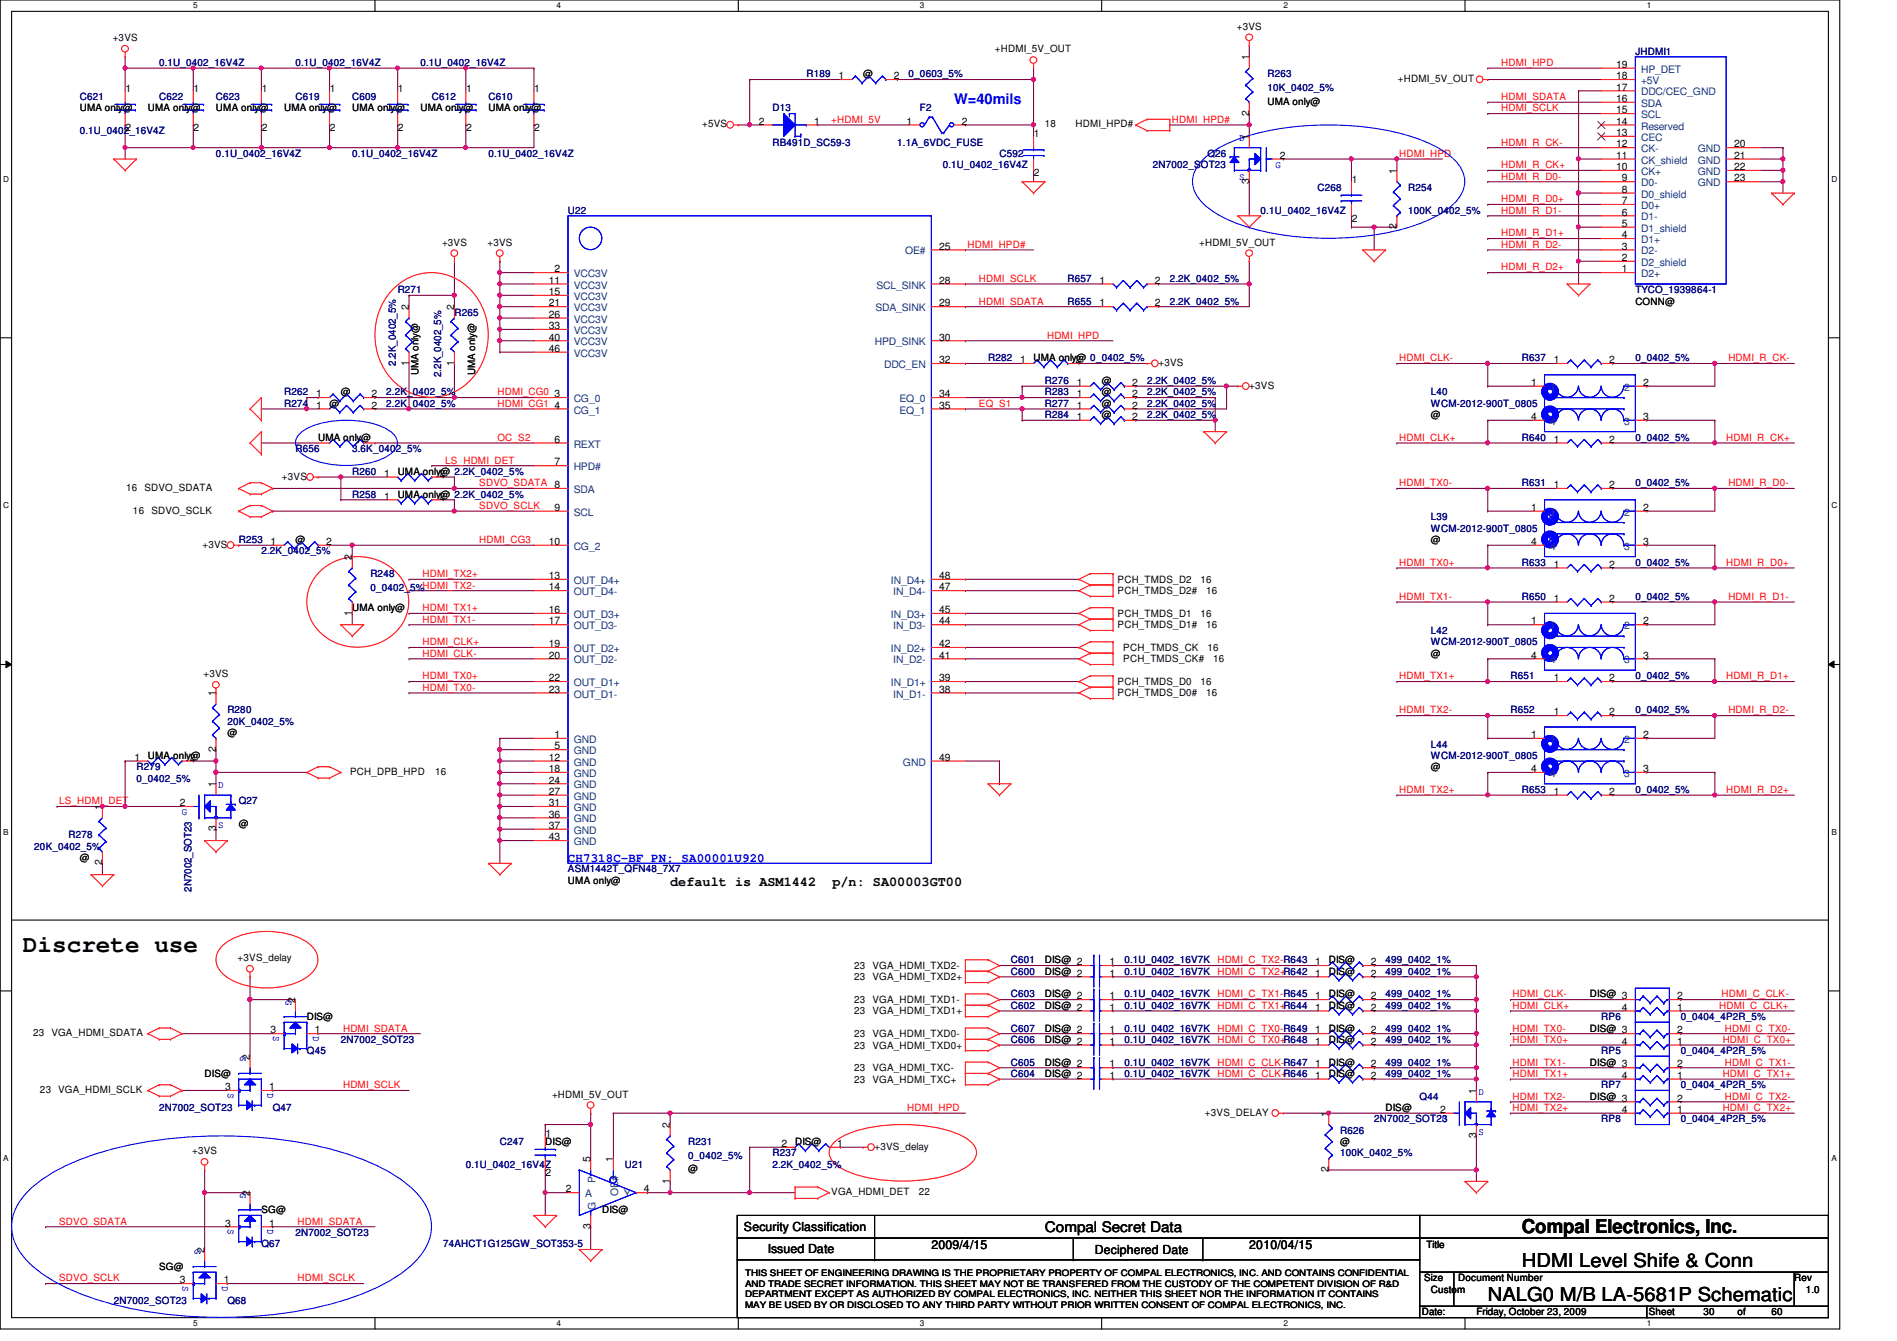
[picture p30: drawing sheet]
<svg xmlns="http://www.w3.org/2000/svg" width="297mm" height="210mm" viewBox="0 0 297 210" stroke-linecap="round" stroke-linejoin="round" font-family="sans-serif">
<defs><g id="words">
<text font-size="3.7" x="3.6" y="149">Discrete use</text>
<g font-size="3">
<text x="238.3" y="193">Compal Electronics, Inc.</text>
<text x="233" y="203.6">NALG0 M/B LA-5681P Schematic</text>
<text x="238.3" y="198.3">HDMI Level Shife &amp; Conn</text>
</g>
<text font-size="2.3" fill="#00f" x="149.4" y="16.3">W=40mils</text>
<text font-size="2.3" x="163.6" y="192.9">Compal Secret Data</text>
<g font-size="2.1">
<text x="104.9" y="138.6">default is ASM1442</text>
<text x="130.3" y="138.6">p/n: SA00003GT00</text>
</g>
<text font-size="1.9" fill="#00f" x="88.9" y="135">CH7318C-BF PN: SA00001U920</text>
<g font-size="1.9">
<text x="116.5" y="192.7">Security Classification</text>
<text x="120.2" y="196.1">Issued Date</text>
<text x="145.8" y="195.6">2009/4/15</text>
<text x="171.4" y="196.3">Deciphered Date</text>
<text x="195.6" y="195.6">2010/04/15</text>
</g>
<g font-size="1.6">
<text x="193.7" y="4.7">+3VS</text>
<text x="17.6" y="6.4">+3VS</text>
<text x="155.8" y="8.2">+HDMI_5V_OUT</text>
<text x="195.6" y="9.4" transform="rotate(-90 195.6 9.4)">1</text>
<text x="253.1" y="10.6">19</text>
<text x="12.5" y="17.4">UMA only@</text>
<text x="19.6" y="14.4">1</text>
<text x="23.2" y="17.4">UMA only@</text>
<text x="30.3" y="14.4">1</text>
<text x="33.8" y="17.4">UMA only@</text>
<text x="41" y="14.4">1</text>
<text x="44.5" y="17.4">UMA only@</text>
<text x="51.6" y="14.4">1</text>
<text x="55.2" y="17.4">UMA only@</text>
<text x="62.3" y="14.4">1</text>
<text x="65.8" y="17.4">UMA only@</text>
<text x="73" y="14.4">1</text>
<text x="76.5" y="17.4">UMA only@</text>
<text x="83.6" y="14.4">1</text>
<text x="131.3" y="12.4">1</text>
<text x="135.2" y="12.1">@</text>
<text x="140" y="12.4">2</text>
<text x="198.5" y="16.4">UMA only@</text>
<text x="218.9" y="12.8">+HDMI_5V_OUT</text>
<text x="253.1" y="17.7">15</text>
<text x="253.1" y="16">16</text>
<text x="253.1" y="14.2">17</text>
<text x="253.1" y="12.4">18</text>
<text x="19.6" y="20.4">2</text>
<text x="30.3" y="20.4">2</text>
<text x="41" y="20.4">2</text>
<text x="51.6" y="20.4">2</text>
<text x="62.3" y="20.4">2</text>
<text x="73" y="20.4">2</text>
<text x="83.6" y="20.4">2</text>
<text x="109.9" y="19.9">+5VS</text>
<text x="118.8" y="19.5">2</text>
<text x="127.5" y="19.5">1</text>
<text x="141.9" y="19.5">1</text>
<text x="150.6" y="19.5">2</text>
<text x="161.9" y="21.5">1</text>
<text x="163.6" y="19.9">18</text>
<text x="168.4" y="19.9">HDMI_HPD#</text>
<text x="195.6" y="21.9" transform="rotate(-90 195.6 21.9)">1</text>
<text x="195.6" y="18.1" transform="rotate(-90 195.6 18.1)">2</text>
<text x="253.1" y="23.1">12</text>
<text x="253.1" y="21.3">13</text>
<text x="253.1" y="19.5">14</text>
<text x="271.5" y="23.1">20</text>
<text x="161.9" y="27.6">2</text>
<text x="195.6" y="28.8" transform="rotate(-90 195.6 28.8)">3</text>
<text x="200.4" y="24.8">2</text>
<text x="211.7" y="28.6">1</text>
<text x="218.7" y="27.2" transform="rotate(-90 218.7 27.2)">1</text>
<text x="253.1" y="26.6">10</text>
<text x="253.1" y="24.8">11</text>
<text x="254" y="28.4">9</text>
<text x="271.5" y="24.8">21</text>
<text x="271.5" y="26.6">22</text>
<text x="271.5" y="28.4">23</text>
<text x="211.7" y="34.7">2</text>
<text x="218.7" y="35.9" transform="rotate(-90 218.7 35.9)">2</text>
<text x="254" y="35.5">5</text>
<text x="254" y="33.7">6</text>
<text x="254" y="32">7</text>
<text x="254" y="30.2">8</text>
<text x="69.2" y="38.4">+3VS</text>
<text x="76.3" y="38.4">+3VS</text>
<text x="147.1" y="39.1">25</text>
<text x="187.8" y="38.4">+HDMI_5V_OUT</text>
<text x="254" y="40.9">2</text>
<text x="254" y="39.1">3</text>
<text x="254" y="37.3">4</text>
<text x="85.9" y="44.4">11</text>
<text x="85.9" y="46.2">15</text>
<text x="85.9" y="48">21</text>
<text x="86.8" y="42.6">2</text>
<text x="147.1" y="44.4">28</text>
<text x="147.1" y="48">29</text>
<text x="172.2" y="48">1</text>
<text x="172.2" y="44.4">1</text>
<text x="180.8" y="48">2</text>
<text x="180.8" y="44.4">2</text>
<text x="254" y="42.6">1</text>
<text x="256.1" y="47.7">CONN@</text>
<text x="64" y="48.6" transform="rotate(-90 64 48.6)">2</text>
<text x="71.1" y="48.6" transform="rotate(-90 71.1 48.6)">2</text>
<text x="85.9" y="49.7">26</text>
<text x="85.9" y="51.5">33</text>
<text x="85.9" y="53.3">40</text>
<text x="147.1" y="53.3">30</text>
<text x="64" y="57.2" transform="rotate(-90 64 57.2)">1</text>
<text x="65.5" y="58.7" transform="rotate(-90 65.5 58.7)">UMA only@</text>
<text x="71.1" y="57.2" transform="rotate(-90 71.1 57.2)">1</text>
<text x="74.4" y="58.7" transform="rotate(-90 74.4 58.7)">UMA only@</text>
<text x="85.9" y="55.1">46</text>
<text x="147.1" y="56.9">32</text>
<text x="159.7" y="56.9">1</text>
<text x="161.8" y="56.6">UMA only@ 0_0402_5%</text>
<text x="168.4" y="56.9">2</text>
<text x="181.4" y="57.3">+3VS</text>
<text x="243.3" y="56.9">1</text>
<text x="252" y="56.9">2</text>
<text x="49.5" y="64">1</text>
<text x="49.5" y="62.2">1</text>
<text x="51.6" y="63.7">@</text>
<text x="53.4" y="61.9">@</text>
<text x="58.2" y="64">2</text>
<text x="58.2" y="62.2">2</text>
<text x="86.8" y="62.2">3</text>
<text x="86.8" y="64">4</text>
<text x="147.1" y="62.2">34</text>
<text x="147.1" y="64">35</text>
<text x="168.6" y="65.7">1</text>
<text x="168.6" y="60.4">1</text>
<text x="168.6" y="64">1</text>
<text x="168.6" y="62.2">1</text>
<text x="172.5" y="65.4">@</text>
<text x="172.5" y="60.1">@</text>
<text x="172.5" y="63.7">@</text>
<text x="172.5" y="61.9">@</text>
<text x="177.3" y="65.7">2</text>
<text x="177.3" y="60.4">2</text>
<text x="177.3" y="64">2</text>
<text x="177.3" y="62.2">2</text>
<text x="195.6" y="60.8">+3VS</text>
<text x="224.1" y="65.4">@</text>
<text x="239.7" y="60.4">1</text>
<text x="239.7" y="65.7">4</text>
<text x="257.3" y="60.4">2</text>
<text x="257.3" y="65.7">3</text>
<text x="49.8" y="69">UMA only@</text>
<text x="86.8" y="69.3">6</text>
<text x="243.3" y="69.3">1</text>
<text x="252" y="69.3">2</text>
<text x="19.8" y="76.8">16 SDVO_SDATA</text>
<text x="44.2" y="75.1">+3VS</text>
<text x="60.2" y="74.6">1</text>
<text x="62.3" y="77.9">UMA only@ 2.2K_0402_5%</text>
<text x="62.3" y="74.3">UMA only@ 2.2K_0402_5%</text>
<text x="68.8" y="74.6">2</text>
<text x="86.8" y="72.9">7</text>
<text x="86.8" y="76.4">8</text>
<text x="243.3" y="76.4">1</text>
<text x="252" y="76.4">2</text>
<text x="20.8" y="80.4">16</text>
<text x="23.7" y="80.4">SDVO_SCLK</text>
<text x="60.2" y="78.2">1</text>
<text x="68.8" y="78.2">2</text>
<text x="86.8" y="80">9</text>
<text x="239.7" y="80">1</text>
<text x="257.3" y="80">2</text>
<text x="31.7" y="85.7">+3VS</text>
<text x="42.4" y="85.3">1</text>
<text x="46.3" y="85">@</text>
<text x="51.1" y="85.3">2</text>
<text x="55.1" y="87.7" transform="rotate(-90 55.1 87.7)">2</text>
<text x="85.9" y="85.3">10</text>
<text x="224.1" y="85">@</text>
<text x="239.7" y="85.3">4</text>
<text x="243.3" y="88.9">1</text>
<text x="252" y="88.9">2</text>
<text x="257.3" y="85.3">3</text>
<text x="55.2" y="95.7">UMA only@</text>
<text x="85.9" y="90.6">13</text>
<text x="85.9" y="92.4">14</text>
<text x="85.9" y="96">16</text>
<text x="147.1" y="90.6">48</text>
<text x="147.1" y="92.4">47</text>
<text x="147.1" y="96">45</text>
<text x="175" y="93">PCH_TMDS_D2#</text>
<text x="175" y="91.2">PCH_TMDS_D2</text>
<text x="188" y="91.2">16</text>
<text x="188.8" y="93">16</text>
<text x="243.3" y="94.2">1</text>
<text x="252" y="94.2">2</text>
<text x="55.1" y="96.4" transform="rotate(-90 55.1 96.4)">1</text>
<text x="85.9" y="97.7">17</text>
<text x="85.9" y="101.3">19</text>
<text x="147.1" y="97.7">44</text>
<text x="147.1" y="101.3">42</text>
<text x="175" y="96.6">PCH_TMDS_D1</text>
<text x="175" y="98.3">PCH_TMDS_D1#</text>
<text x="175.9" y="101.9">PCH_TMDS_CK</text>
<text x="188" y="96.6">16</text>
<text x="188.8" y="98.3">16</text>
<text x="189.1" y="101.9">16</text>
<text x="239.7" y="97.7">1</text>
<text x="257.3" y="97.7">2</text>
<text x="31.9" y="106">+3VS</text>
<text x="85.9" y="103.1">20</text>
<text x="85.9" y="106.6">22</text>
<text x="147.1" y="103.1">41</text>
<text x="147.1" y="106.6">39</text>
<text x="175" y="107.2">PCH_TMDS_D0</text>
<text x="175.9" y="103.7">PCH_TMDS_CK#</text>
<text x="188" y="107.2">16</text>
<text x="189.9" y="103.7">16</text>
<text x="224.1" y="102.8">@</text>
<text x="239.7" y="103.1">4</text>
<text x="243.3" y="106.6">1</text>
<text x="252" y="106.6">2</text>
<text x="257.3" y="103.1">3</text>
<text x="33.8" y="109" transform="rotate(-90 33.8 109)">1</text>
<text x="85.9" y="108.4">23</text>
<text x="147.1" y="108.4">38</text>
<text x="175" y="109">PCH_TMDS_D0#</text>
<text x="188.8" y="109">16</text>
<text x="243.3" y="112">1</text>
<text x="252" y="112">2</text>
<text x="21" y="119.1">1</text>
<text x="23.2" y="118.8">UMA only@</text>
<text x="29.7" y="119.1">2</text>
<text x="33.8" y="117.7" transform="rotate(-90 33.8 117.7)">2</text>
<text x="35.6" y="115.2">@</text>
<text x="85.9" y="119.1">12</text>
<text x="86.8" y="117.3">5</text>
<text x="86.8" y="115.5">1</text>
<text x="147.1" y="119.1">49</text>
<text x="239.7" y="115.5">1</text>
<text x="257.3" y="115.5">2</text>
<text x="33.8" y="123.2" transform="rotate(-90 33.8 123.2)">1</text>
<text x="54.8" y="121.3">PCH_DPB_HPD</text>
<text x="68.2" y="121.3">16</text>
<text x="85.9" y="120.9">18</text>
<text x="85.9" y="122.6">24</text>
<text x="85.9" y="124.4">27</text>
<text x="224.1" y="120.6">@</text>
<text x="239.7" y="120.9">4</text>
<text x="243.3" y="124.4">1</text>
<text x="252" y="124.4">2</text>
<text x="257.3" y="120.9">3</text>
<text x="16" y="126.8" transform="rotate(-90 16 126.8)">1</text>
<text x="28.1" y="126.2">2</text>
<text x="33.8" y="130.1" transform="rotate(-90 33.8 130.1)">3</text>
<text x="37.4" y="129.5">@</text>
<text x="85.9" y="126.2">31</text>
<text x="85.9" y="128">36</text>
<text x="85.9" y="129.8">37</text>
<text x="85.9" y="131.5">43</text>
<text x="12.5" y="134.8">@</text>
<text x="16" y="135.5" transform="rotate(-90 16 135.5)">2</text>
<text x="88.9" y="138.3">UMA only@</text>
<text x="37.2" y="150.5">+3VS_delay</text>
<text x="133.7" y="151.7">23</text>
<text x="133.7" y="153.5">23</text>
<text x="136.6" y="151.7">VGA_HDMI_TXD2-</text>
<text x="136.6" y="153.5">VGA_HDMI_TXD2+</text>
<text x="163.6" y="150.8">DIS@ 2</text>
<text x="163.6" y="152.6">DIS@ 2</text>
<text x="173.7" y="151.1">1</text>
<text x="173.7" y="152.9">1</text>
<text x="205.9" y="152.9">1</text>
<text x="205.9" y="151.1">1</text>
<text x="208.1" y="152.6">DIS@</text>
<text x="208.1" y="150.8">DIS@</text>
<text x="214.6" y="152.9">2</text>
<text x="214.6" y="151.1">2</text>
<text x="42.4" y="161.8">3</text>
<text x="46.2" y="157" transform="rotate(-90 46.2 157)">2</text>
<text x="48" y="159.7">DIS@</text>
<text x="49.3" y="161.8">1</text>
<text x="133.7" y="157">23</text>
<text x="133.7" y="158.8">23</text>
<text x="136.6" y="157">VGA_HDMI_TXD1-</text>
<text x="136.6" y="158.8">VGA_HDMI_TXD1+</text>
<text x="163.6" y="156.1">DIS@ 2</text>
<text x="163.6" y="161.5">DIS@ 2</text>
<text x="163.6" y="157.9">DIS@ 2</text>
<text x="173.7" y="156.4">1</text>
<text x="173.7" y="161.8">1</text>
<text x="173.7" y="158.2">1</text>
<text x="205.9" y="156.4">1</text>
<text x="205.9" y="158.2">1</text>
<text x="205.9" y="161.8">1</text>
<text x="208.1" y="156.1">DIS@</text>
<text x="208.1" y="157.9">DIS@</text>
<text x="208.1" y="161.5">DIS@</text>
<text x="214.6" y="156.4">2</text>
<text x="214.6" y="158.2">2</text>
<text x="214.6" y="161.8">2</text>
<text x="249" y="156.1">DIS@ 3</text>
<text x="249" y="161.5">DIS@ 3</text>
<text x="254" y="158.2">4</text>
<text x="262.6" y="158.2">1</text>
<text x="262.6" y="156.4">2</text>
<text x="262.6" y="161.8">2</text>
<text x="5.2" y="162.2">23 VGA_HDMI_SDATA</text>
<text x="39.1" y="165.9" transform="rotate(-90 39.1 165.9)">2</text>
<text x="133.7" y="162.3">23</text>
<text x="133.7" y="164.1">23</text>
<text x="133.7" y="167.7">23</text>
<text x="136.6" y="162.3">VGA_HDMI_TXD0-</text>
<text x="136.6" y="164.1">VGA_HDMI_TXD0+</text>
<text x="136.6" y="167.7">VGA_HDMI_TXC-</text>
<text x="163.6" y="166.8">DIS@ 2</text>
<text x="163.6" y="163.2">DIS@ 2</text>
<text x="173.7" y="167.1">1</text>
<text x="173.7" y="163.5">1</text>
<text x="205.9" y="167.1">1</text>
<text x="205.9" y="163.5">1</text>
<text x="208.1" y="166.8">DIS@</text>
<text x="208.1" y="163.2">DIS@</text>
<text x="214.6" y="167.1">2</text>
<text x="214.6" y="163.5">2</text>
<text x="249" y="166.8">DIS@ 3</text>
<text x="254" y="163.5">4</text>
<text x="262.6" y="163.5">1</text>
<text x="262.6" y="167.1">2</text>
<text x="6.3" y="171.1">23 VGA_HDMI_SCLK</text>
<text x="32" y="168.6">DIS@</text>
<text x="35.3" y="170.6">3</text>
<text x="42.2" y="170.6">1</text>
<text x="86.4" y="171.8">+HDMI_5V_OUT</text>
<text x="133.7" y="169.5">23</text>
<text x="136.6" y="169.5">VGA_HDMI_TXC+</text>
<text x="163.6" y="168.6">DIS@ 2</text>
<text x="173.7" y="168.9">1</text>
<text x="205.9" y="168.9">1</text>
<text x="208.1" y="168.6">DIS@</text>
<text x="214.6" y="168.9">2</text>
<text x="217" y="173.9">DIS@</text>
<text x="231.1" y="171.2" transform="rotate(-90 231.1 171.2)">1</text>
<text x="249" y="172.1">DIS@ 3</text>
<text x="254" y="168.9">4</text>
<text x="262.6" y="168.9">1</text>
<text x="262.6" y="172.4">2</text>
<text x="85.4" y="179.2">DIS@</text>
<text x="85.4" y="178">1</text>
<text x="104.9" y="176.6" transform="rotate(-90 104.9 176.6)">2</text>
<text x="122.4" y="179.5">2</text>
<text x="124.5" y="179.2">DIS@</text>
<text x="131.1" y="179.5">1</text>
<text x="136.9" y="180">+3VS_delay</text>
<text x="188.7" y="174.6">+3VS_DELAY</text>
<text x="208" y="174.8" transform="rotate(-90 208 174.8)">1</text>
<text x="209.8" y="179.2">@</text>
<text x="225.5" y="174.2">2</text>
<text x="231.1" y="178.1" transform="rotate(-90 231.1 178.1)">3</text>
<text x="254" y="174.2">4</text>
<text x="262.6" y="174.2">1</text>
<text x="30.1" y="180.7">+3VS</text>
<text x="85.4" y="184">2</text>
<text x="92.5" y="181.9" transform="rotate(-90 92.5 181.9)">5</text>
<text x="96" y="181.9" transform="rotate(-90 96 181.9)">1</text>
<text x="104.9" y="185.3" transform="rotate(-90 104.9 185.3)">1</text>
<text x="107.8" y="183.5">@</text>
<text x="208" y="183.5" transform="rotate(-90 208 183.5)">2</text>
<text x="35.3" y="192">3</text>
<text x="39.1" y="187.2" transform="rotate(-90 39.1 187.2)">2</text>
<text x="40.9" y="189.9">SG@</text>
<text x="42.2" y="192">1</text>
<text x="88.6" y="186.6">2</text>
<text x="94.3" y="189.9">DIS@</text>
<text x="100.8" y="186.6">4</text>
<text x="130.2" y="187.1">VGA_HDMI_DET</text>
<text x="143.9" y="187.1">22</text>
<text x="32" y="196.1" transform="rotate(-90 32 196.1)">2</text>
<text x="92.5" y="192.4" transform="rotate(-90 92.5 192.4)">3</text>
<text x="223.3" y="195.4">Title</text>
<text x="24.9" y="198.8">SG@</text>
<text x="28.1" y="200.9">3</text>
<text x="35" y="200.9">1</text>
<text x="223" y="200.6">Size</text>
<text x="224.1" y="202.4">Custom</text>
<text x="228.3" y="200.6">Document Number</text>
<text x="281" y="200.6">Rev</text>
<text x="282.7" y="202.4">1.0</text>
<text x="222.6" y="205.9">Date:</text>
<text x="231.2" y="205.9">Friday, October 23, 2009</text>
<text x="258.2" y="205.9">Sheet</text>
<text x="266.7" y="205.9">30</text>
<text x="272.1" y="205.9">of</text>
<text x="277.4" y="205.9">60</text>
</g>
<g font-size="1.6" fill="#000080">
<text x="24.9" y="10.3">0.1U_0402_16V4Z</text>
<text x="46.3" y="10.3">0.1U_0402_16V4Z</text>
<text x="65.8" y="10.3">0.1U_0402_16V4Z</text>
<text x="256.1" y="8.6">JHDMI1</text>
<text x="12.5" y="15.7">C621</text>
<text x="24.9" y="15.7">C622</text>
<text x="33.8" y="15.7">C623</text>
<text x="46.3" y="15.7">C619</text>
<text x="55.2" y="15.7">C609</text>
<text x="67.6" y="15.7">C612</text>
<text x="76.5" y="15.7">C610</text>
<text x="120.9" y="17.4">D13</text>
<text x="126.3" y="12.1">R189</text>
<text x="142.3" y="12.1">0_0603_5%</text>
<text x="144.1" y="17.4">F2</text>
<text x="198.5" y="12.1">R263</text>
<text x="198.5" y="14.2">10K_0402_5%</text>
<text x="12.5" y="21">0.1U_0402_16V4Z</text>
<text x="120.9" y="22.8">RB491D_SC59-3</text>
<text x="140.5" y="22.8">1.1A_6VDC_FUSE</text>
<text x="33.8" y="24.6">0.1U_0402_16V4Z</text>
<text x="55.2" y="24.6">0.1U_0402_16V4Z</text>
<text x="76.5" y="24.6">0.1U_0402_16V4Z</text>
<text x="147.6" y="26.3">0.1U_0402_16V4Z</text>
<text x="156.5" y="24.6">C592</text>
<text x="180.5" y="26.3">2N7002_SOT23</text>
<text x="189.1" y="24.6">Q26</text>
<text x="206.3" y="29.9">C268</text>
<text x="220.5" y="29.9">R254</text>
<text x="88.9" y="33.4">U22</text>
<text x="197.4" y="33.4">0.1U_0402_16V4Z</text>
<text x="220.5" y="33.4">100K_0402_5%</text>
<text x="62.3" y="45.9">R271</text>
<text x="167.2" y="47.7">R655</text>
<text x="167.2" y="44.1">R657</text>
<text x="183.2" y="47.7">2.2K_0402_5%</text>
<text x="183.2" y="44.1">2.2K_0402_5%</text>
<text x="256.1" y="45.9">TYCO_1939864-1</text>
<text x="71.2" y="49.4">R265</text>
<text x="62" y="57.2" transform="rotate(-90 62 57.2)">2.2K_0402_5%</text>
<text x="69.1" y="59" transform="rotate(-90 69.1 59)">2.2K_0402_5%</text>
<text x="154.7" y="56.6">R282</text>
<text x="238.3" y="56.6">R637</text>
<text x="256.1" y="56.6">0_0402_5%</text>
<text x="44.5" y="63.7">R274</text>
<text x="44.5" y="61.9">R262</text>
<text x="60.5" y="63.7">2.2K_0402_5%</text>
<text x="60.5" y="61.9">2.2K_0402_5%</text>
<text x="163.6" y="65.4">R284</text>
<text x="163.6" y="60.1">R276</text>
<text x="163.6" y="63.7">R277</text>
<text x="163.6" y="61.9">R283</text>
<text x="179.6" y="65.4">2.2K_0402_5%</text>
<text x="179.6" y="60.1">2.2K_0402_5%</text>
<text x="179.6" y="63.7">2.2K_0402_5%</text>
<text x="179.6" y="61.9">2.2K_0402_5%</text>
<text x="224.1" y="61.9">L40</text>
<text x="224.1" y="63.7">WCM-2012-900T_0805</text>
<text x="46.3" y="70.8">R656</text>
<text x="55.2" y="70.8">3.6K_0402_5%</text>
<text x="238.3" y="69">R640</text>
<text x="256.1" y="69">0_0402_5%</text>
<text x="55.2" y="77.9">R258</text>
<text x="55.2" y="74.3">R260</text>
<text x="238.3" y="76.1">R631</text>
<text x="256.1" y="76.1">0_0402_5%</text>
<text x="224.1" y="81.4">L39</text>
<text x="224.1" y="83.2">WCM-2012-900T_0805</text>
<text x="37.4" y="85">R253</text>
<text x="40.9" y="86.8">2.2K_0402_5%</text>
<text x="238.3" y="88.6">R633</text>
<text x="256.1" y="88.6">0_0402_5%</text>
<text x="58" y="90.3">R248</text>
<text x="58" y="92.5">0_0402_5%HDMI_TX2-</text>
<text x="238.3" y="93.9">R650</text>
<text x="256.1" y="93.9">0_0402_5%</text>
<text x="224.1" y="99.2">L42</text>
<text x="224.1" y="101">WCM-2012-900T_0805</text>
<text x="236.5" y="106.3">R651</text>
<text x="256.1" y="106.3">0_0402_5%</text>
<text x="35.6" y="111.7">R280</text>
<text x="35.6" y="113.5">20K_0402_5%</text>
<text x="236.5" y="111.7">R652</text>
<text x="256.1" y="111.7">0_0402_5%</text>
<text x="224.1" y="117">L44</text>
<text x="224.1" y="118.8">WCM-2012-900T_0805</text>
<text x="21.4" y="120.6">R279</text>
<text x="21.4" y="122.3">0_0402_5%</text>
<text x="37.4" y="125.9">Q27</text>
<text x="238.3" y="124.1">R653</text>
<text x="256.1" y="124.1">0_0402_5%</text>
<text x="10.7" y="131.2">R278</text>
<text x="5.4" y="133">20K_0402_5%</text>
<text x="88.9" y="136.6">ASM1442T_QFN48_7X7</text>
<text x="30" y="139.6" transform="rotate(-90 30 139.6)">2N7002_SOT23</text>
<text x="158.3" y="150.8">C601</text>
<text x="158.3" y="152.6">C600</text>
<text x="176.1" y="150.8">0.1U_0402_16V7K</text>
<text x="176.1" y="152.6">0.1U_0402_16V7K</text>
<text x="217" y="152.6">499_0402_1%</text>
<text x="217" y="150.8">499_0402_1%</text>
<text x="158.3" y="156.1">C603</text>
<text x="158.3" y="161.5">C607</text>
<text x="158.3" y="157.9">C602</text>
<text x="176.1" y="156.1">0.1U_0402_16V7K</text>
<text x="176.1" y="161.5">0.1U_0402_16V7K</text>
<text x="176.1" y="157.9">0.1U_0402_16V7K</text>
<text x="217" y="156.1">499_0402_1%</text>
<text x="217" y="157.9">499_0402_1%</text>
<text x="217" y="161.5">499_0402_1%</text>
<text x="250.7" y="159.7">RP6</text>
<text x="263.2" y="159.7">0_0404_4P2R_5%</text>
<text x="48" y="165">Q45</text>
<text x="53.4" y="163.2">2N7002_SOT23</text>
<text x="158.3" y="166.8">C605</text>
<text x="158.3" y="163.2">C606</text>
<text x="176.1" y="166.8">0.1U_0402_16V7K</text>
<text x="176.1" y="163.2">0.1U_0402_16V7K</text>
<text x="217" y="166.8">499_0402_1%</text>
<text x="217" y="163.2">499_0402_1%</text>
<text x="250.7" y="165">RP5</text>
<text x="263.2" y="165">0_0404_4P2R_5%</text>
<text x="24.9" y="173.9">2N7002_SOT23</text>
<text x="42.7" y="173.9">Q47</text>
<text x="158.3" y="168.6">C604</text>
<text x="176.1" y="168.6">0.1U_0402_16V7K</text>
<text x="217" y="168.6">499_0402_1%</text>
<text x="222.3" y="172.1">Q44</text>
<text x="250.7" y="170.3">RP7</text>
<text x="263.2" y="170.3">0_0404_4P2R_5%</text>
<text x="78.3" y="179.2">C247</text>
<text x="107.8" y="179.2">R231</text>
<text x="209.8" y="177.5">R626</text>
<text x="215.2" y="175.7">2N7002_SOT23</text>
<text x="250.7" y="175.7">RP8</text>
<text x="263.2" y="175.7">0_0404_4P2R_5%</text>
<text x="72.9" y="182.8">0.1U_0402_16V4Z</text>
<text x="97.8" y="182.8">U21</text>
<text x="107.8" y="181.4">0_0402_5%</text>
<text x="120.9" y="181">R237</text>
<text x="120.9" y="182.8">2.2K_0402_5%</text>
<text x="209.8" y="181">100K_0402_5%</text>
<text x="40.9" y="195.2">Q67</text>
<text x="46.3" y="193.5">2N7002_SOT23</text>
<text x="69.4" y="195.2">74AHCT1G125GW_SOT353-5</text>
<text x="17.8" y="204.1">2N7002_SOT23</text>
<text x="35.6" y="204.1">Q68</text>
</g>
<g font-size="1.6" fill="#f00">
<text x="235.1" y="10.3">HDMI_HPD</text>
<text x="235.1" y="17.4">HDMI_SCLK</text>
<text x="235.1" y="15.7">HDMI_SDATA</text>
<text x="130.2" y="19.2">+HDMI_5V</text>
<text x="183.5" y="19.2">HDMI_HPD#</text>
<text x="235.1" y="22.8">HDMI_R_CK-</text>
<text x="219.1" y="24.6">HDMI_HPD</text>
<text x="235.1" y="26.3">HDMI_R_CK+</text>
<text x="235.1" y="28.1">HDMI_R_D0-</text>
<text x="235.1" y="33.4">HDMI_R_D1-</text>
<text x="235.1" y="31.7">HDMI_R_D0+</text>
<text x="151.5" y="38.8">HDMI_HPD#</text>
<text x="235.1" y="37">HDMI_R_D1+</text>
<text x="235.1" y="38.8">HDMI_R_D2-</text>
<text x="153.3" y="47.7">HDMI_SDATA</text>
<text x="153.3" y="44.1">HDMI_SCLK</text>
<text x="235.1" y="42.3">HDMI_R_D2+</text>
<text x="164" y="53">HDMI_HPD</text>
<text x="219.1" y="56.6">HDMI_CLK-</text>
<text x="270.6" y="56.6">HDMI_R_CK-</text>
<text x="77.9" y="63.7">HDMI_CG1</text>
<text x="77.9" y="61.9">HDMI_CG0</text>
<text x="153.3" y="63.7">EQ_S1</text>
<text x="77.9" y="69">OC_S2</text>
<text x="219.1" y="69">HDMI_CLK+</text>
<text x="270.3" y="69">HDMI_R_CK+</text>
<text x="69.7" y="72.6">LS_HDMI_DET</text>
<text x="75.1" y="76.1">SDVO_SDATA</text>
<text x="219.1" y="76.1">HDMI_TX0-</text>
<text x="270.6" y="76.1">HDMI_R_D0-</text>
<text x="75.1" y="79.7">SDVO_SCLK</text>
<text x="75.1" y="85">HDMI_CG3</text>
<text x="219.1" y="88.6">HDMI_TX0+</text>
<text x="270.3" y="88.6">HDMI_R_D0+</text>
<text x="66.2" y="95.7">HDMI_TX1+</text>
<text x="66.2" y="90.3">HDMI_TX2+</text>
<text x="219.1" y="93.9">HDMI_TX1-</text>
<text x="270.6" y="93.9">HDMI_R_D1-</text>
<text x="66.2" y="97.5">HDMI_TX1-</text>
<text x="66.2" y="101">HDMI_CLK+</text>
<text x="66.2" y="102.8">HDMI_CLK-</text>
<text x="66.2" y="106.3">HDMI_TX0+</text>
<text x="219.1" y="106.3">HDMI_TX1+</text>
<text x="270.3" y="106.3">HDMI_R_D1+</text>
<text x="66.2" y="108.1">HDMI_TX0-</text>
<text x="219.1" y="111.7">HDMI_TX2-</text>
<text x="270.6" y="111.7">HDMI_R_D2-</text>
<text x="9.3" y="125.9">LS_HDMI_DET</text>
<text x="219.1" y="124.1">HDMI_TX2+</text>
<text x="270.3" y="124.1">HDMI_R_D2+</text>
<text x="190.6" y="152.6">HDMI_C_TX2+R642</text>
<text x="190.6" y="150.8">HDMI_C_TX2-R643</text>
<text x="53.7" y="161.5">HDMI_SDATA</text>
<text x="190.6" y="156.1">HDMI_C_TX1-R645</text>
<text x="190.6" y="157.9">HDMI_C_TX1+R644</text>
<text x="190.6" y="161.5">HDMI_C_TX0-R649</text>
<text x="236.9" y="156.1">HDMI_CLK-</text>
<text x="236.9" y="157.9">HDMI_CLK+</text>
<text x="236.9" y="161.5">HDMI_TX0-</text>
<text x="269.2" y="157.9">HDMI_C_CLK+</text>
<text x="269.6" y="156.1">HDMI_C_CLK-</text>
<text x="270.1" y="161.5">HDMI_C_TX0-</text>
<text x="190.6" y="166.8">HDMI_C_CLK-R647</text>
<text x="190.6" y="163.2">HDMI_C_TX0+R648</text>
<text x="236.9" y="163.2">HDMI_TX0+</text>
<text x="236.9" y="166.8">HDMI_TX1-</text>
<text x="269.7" y="163.2">HDMI_C_TX0+</text>
<text x="270.1" y="166.8">HDMI_C_TX1-</text>
<text x="53.7" y="170.3">HDMI_SCLK</text>
<text x="142.1" y="173.9">HDMI_HPD</text>
<text x="190.6" y="168.6">HDMI_C_CLK+R646</text>
<text x="236.9" y="168.6">HDMI_TX1+</text>
<text x="236.9" y="172.1">HDMI_TX2-</text>
<text x="236.9" y="173.9">HDMI_TX2+</text>
<text x="269.7" y="168.6">HDMI_C_TX1+</text>
<text x="269.7" y="173.9">HDMI_C_TX2+</text>
<text x="270.1" y="172.1">HDMI_C_TX2-</text>
<text x="9.3" y="191.7">SDVO_SDATA</text>
<text x="46.6" y="191.7">HDMI_SDATA</text>
<text x="9.3" y="200.6">SDVO_SCLK</text>
<text x="46.6" y="200.6">HDMI_SCLK</text>
</g>
<g font-size="1.6" fill="#004080">
<text x="257" y="11.4">HP_DET</text>
<text x="257" y="16.7">SDA</text>
<text x="257" y="14.9">DDC/CEC_GND</text>
<text x="257" y="13.2">+5V</text>
<text x="257" y="23.8">CK-</text>
<text x="257" y="22.1">CEC</text>
<text x="257" y="20.3">Reserved</text>
<text x="257" y="18.5">SCL</text>
<text x="265.8" y="23.8">GND</text>
<text x="257" y="29.2">D0-</text>
<text x="257" y="27.4">CK+</text>
<text x="257" y="25.6">CK_shield</text>
<text x="265.8" y="25.6">GND</text>
<text x="265.8" y="27.4">GND</text>
<text x="265.8" y="29.2">GND</text>
<text x="257" y="34.5">D1-</text>
<text x="257" y="32.7">D0+</text>
<text x="257" y="30.9">D0_shield</text>
<text x="141.7" y="39.8">OE#</text>
<text x="257" y="41.6">D2_shield</text>
<text x="257" y="39.8">D2-</text>
<text x="257" y="38.1">D1+</text>
<text x="257" y="36.3">D1_shield</text>
<text x="89.8" y="43.4">VCC3V</text>
<text x="89.8" y="45.2">VCC3V</text>
<text x="89.8" y="46.9">VCC3V</text>
<text x="137.2" y="45.2">SCL_SINK</text>
<text x="257" y="43.4">D2+</text>
<text x="89.8" y="48.7">VCC3V</text>
<text x="89.8" y="50.5">VCC3V</text>
<text x="89.8" y="52.3">VCC3V</text>
<text x="137.1" y="48.7">SDA_SINK</text>
<text x="89.8" y="54.1">VCC3V</text>
<text x="89.8" y="55.8">VCC3V</text>
<text x="137" y="54.1">HPD_SINK</text>
<text x="138.4" y="57.6">DDC_EN</text>
<text x="89.8" y="62.9">CG_0</text>
<text x="89.8" y="64.7">CG_1</text>
<text x="140.8" y="62.9">EQ_0</text>
<text x="140.8" y="64.7">EQ_1</text>
<text x="242.7" y="61.2">1</text>
<text x="254.3" y="61.2">2</text>
<text x="89.8" y="70.1">REXT</text>
<text x="242.7" y="66.5">4</text>
<text x="254.3" y="66.5">3</text>
<text x="89.8" y="73.6">HPD#</text>
<text x="89.8" y="77.2">SDA</text>
<text x="89.8" y="80.7">SCL</text>
<text x="242.7" y="80.7">1</text>
<text x="254.3" y="80.7">2</text>
<text x="89.8" y="86.1">CG_2</text>
<text x="242.7" y="86.1">4</text>
<text x="254.3" y="86.1">3</text>
<text x="89.8" y="91.4">OUT_D4+</text>
<text x="89.8" y="93.2">OUT_D4-</text>
<text x="139.5" y="91.4">IN_D4+</text>
<text x="139.9" y="93.2">IN_D4-</text>
<text x="89.8" y="96.7">OUT_D3+</text>
<text x="89.8" y="98.5">OUT_D3-</text>
<text x="139.5" y="96.7">IN_D3+</text>
<text x="139.9" y="98.5">IN_D3-</text>
<text x="242.7" y="98.5">1</text>
<text x="254.3" y="98.5">2</text>
<text x="89.8" y="102.1">OUT_D2+</text>
<text x="89.8" y="103.8">OUT_D2-</text>
<text x="89.8" y="107.4">OUT_D1+</text>
<text x="139.5" y="102.1">IN_D2+</text>
<text x="139.5" y="107.4">IN_D1+</text>
<text x="139.9" y="103.8">IN_D2-</text>
<text x="242.7" y="103.8">4</text>
<text x="254.3" y="103.8">3</text>
<text x="89.8" y="109.2">OUT_D1-</text>
<text x="139.9" y="109.2">IN_D1-</text>
<text x="89.8" y="119.8">GND</text>
<text x="89.8" y="118.1">GND</text>
<text x="89.8" y="116.3">GND</text>
<text x="141.4" y="119.8">GND</text>
<text x="242.7" y="116.3">1</text>
<text x="254.3" y="116.3">2</text>
<text x="89.8" y="121.6">GND</text>
<text x="89.8" y="123.4">GND</text>
<text x="89.8" y="125.2">GND</text>
<text x="242.7" y="121.6">4</text>
<text x="254.3" y="121.6">3</text>
<text x="89.8" y="127">GND</text>
<text x="89.8" y="128.7">GND</text>
<text x="89.8" y="130.5">GND</text>
<text x="89.8" y="132.3">GND</text>
<text x="93.3" y="185.1" transform="rotate(-90 93.3 185.1)">P</text>
<text x="91.6" y="187.4">A</text>
<text x="93.3" y="189.4" transform="rotate(-90 93.3 189.4)">G</text>
<text x="96.8" y="187.3" transform="rotate(-90 96.8 187.3)">OE#</text>
<text x="97.7" y="187.4">Y</text>
</g>
<g font-size="1.6" fill="#00f">
<text x="194" y="22">D</text>
<text x="194" y="28.2">S</text>
<text x="199.7" y="26.3">G</text>
<text x="34.2" y="123.4">D</text>
<text x="28.5" y="127.6">G</text>
<text x="34.2" y="129.6">S</text>
<text x="44.7" y="156.5" transform="rotate(90 44.7 156.5)">G</text>
<text x="37.6" y="165.4" transform="rotate(90 37.6 165.4)">G</text>
<text x="42.8" y="162.1" transform="rotate(90 42.8 162.1)">S</text>
<text x="49" y="162.1" transform="rotate(90 49 162.1)">D</text>
<text x="35.7" y="171" transform="rotate(90 35.7 171)">S</text>
<text x="41.9" y="171" transform="rotate(90 41.9 171)">D</text>
<text x="231.5" y="171.4">D</text>
<text x="225.8" y="175.6">G</text>
<text x="231.5" y="177.6">S</text>
<text x="37.6" y="186.7" transform="rotate(90 37.6 186.7)">G</text>
<text x="30.5" y="195.6" transform="rotate(90 30.5 195.6)">G</text>
<text x="35.7" y="192.4" transform="rotate(90 35.7 192.4)">S</text>
<text x="41.9" y="192.4" transform="rotate(90 41.9 192.4)">D</text>
<text x="28.6" y="201.3" transform="rotate(90 28.6 201.3)">S</text>
<text x="34.8" y="201.3" transform="rotate(90 34.8 201.3)">D</text>
</g>
<g font-size="1.4">
<text x="116.7" y="201.4">AND TRADE SECRET INFORMATION. THIS SHEET MAY NOT BE TRANSFERED FROM THE CUSTODY OF THE COMPETENT DIVISION OF R&amp;D</text>
<text x="116.7" y="203">DEPARTMENT EXCEPT AS AUTHORIZED BY COMPAL ELECTRONICS, INC. NEITHER THIS SHEET NOR THE INFORMATION IT CONTAINS</text>
<text x="116.7" y="199.7">THIS SHEET OF ENGINEERING DRAWING IS THE PROPRIETARY PROPERTY OF COMPAL ELECTRONICS, INC. AND CONTAINS CONFIDENTIAL</text>
<text x="116.7" y="204.7">MAY BE USED BY OR DISCLOSED TO ANY THIRD PARTY WITHOUT PRIOR WRITTEN CONSENT OF COMPAL ELECTRONICS, INC.</text>
</g>
<g font-size="1.3">
<text x="30.3" y="1.3">5</text>
<text x="87.2" y="1.3">4</text>
<text x="144.1" y="1.3">3</text>
<text x="201" y="1.3">2</text>
<text x="257.8" y="1.3">1</text>
<text x=".5" y="28.4">D</text>
<text x="286.8" y="28.4">D</text>
<text x=".5" y="79.5">C</text>
<text x="286.8" y="79.5">C</text>
<text x=".5" y="130.7">B</text>
<text x="286.8" y="130.7">B</text>
<text x=".5" y="181.8">A</text>
<text x="286.8" y="181.8">A</text>
<text x="30.3" y="207.6">5</text>
<text x="87.2" y="207.6">4</text>
<text x="144.1" y="207.6">3</text>
<text x="201" y="207.6">2</text>
<text x="257.8" y="207.6">1</text>
</g>
</g></defs>
<path d="M0 0h288.1v208h-288.1zM1.8 1.8h284.5v204.4h-284.5z" fill="none" stroke="#000" stroke-width=".17"/>
<g fill="#fff">
<path d="M30.3 .2h.6v1.4h-.6z"/>
<path d="M30.3 206.4h.6v1.4h-.6z"/>
</g>
<path d="M58.7 0v1.8M58.7 206.2v1.8" fill="none" stroke="#000" stroke-width=".17"/>
<g fill="#fff">
<path d="M87.2 .2h.6v1.4h-.6z"/>
<path d="M87.2 206.4h.6v1.4h-.6z"/>
</g>
<path d="M115.6 0v1.8M115.6 206.2v1.8" fill="none" stroke="#000" stroke-width=".17"/>
<g fill="#fff">
<path d="M144.1 .2h.6v1.4h-.6z"/>
<path d="M144.1 206.4h.6v1.4h-.6z"/>
</g>
<path d="M172.5 0v1.8M172.5 206.2v1.8" fill="none" stroke="#000" stroke-width=".17"/>
<g fill="#fff">
<path d="M201 .2h.6v1.4h-.6z"/>
<path d="M201 206.4h.6v1.4h-.6z"/>
</g>
<path d="M229.4 0v1.8M229.4 206.2v1.8" fill="none" stroke="#000" stroke-width=".17"/>
<g fill="#fff">
<path d="M257.8 .2h.7v1.4h-.7z"/>
<path d="M257.8 206.4h.7v1.4h-.7z"/>
<path d="M.5 27.3h.9v1.4h-.9z"/>
<path d="M286.8 27.3h.9v1.4h-.9z"/>
<path d="M.5 78.4h.9v1.4h-.9z"/>
<path d="M286.8 78.4h.9v1.4h-.9z"/>
</g>
<path d="M0 52.9h1.8M286.3 52.9h1.8" fill="none" stroke="#000" stroke-width=".17"/>
<g fill="#fff">
<path d="M.5 129.5h.8v1.4h-.8z"/>
<path d="M286.8 129.5h.8v1.4h-.8z"/>
</g>
<path d="M0 104h1.8M286.3 104h1.8" fill="none" stroke="#000" stroke-width=".17"/>
<path d="M.9 103.5l.9 .5-.9 .5zM286.3 104l.9-.5v1z" fill="#000"/>
<path d="M.9 103.5l.9 .5-.9 .5zM286.3 104l.9-.5v1z" fill="none" stroke="#000" stroke-width=".16"/>
<g fill="#fff">
<path d="M.5 180.6h.8v1.4h-.8z"/>
<path d="M286.8 180.6h.8v1.4h-.8z"/>
</g>
<path d="M0 155.1h1.8M286.3 155.1h1.8" fill="none" stroke="#000" stroke-width=".17"/>
<g fill="none" stroke="#800040" stroke-width=".17">
<path d="M233 10.7h.1M233 10.7h17.7M247.2 14.2h.1M247.2 14.2h3.5M233 23.1h.1M233 37.3h.1M233 33.8h.1M233 39.1h.1M233 26.7h.1M233 32h.1M233 28.4h.1M233 23.1h17.7"/>
<path d="M233 37.3h17.7M233 33.8h17.7M233 39.1h17.7M233 26.7h17.7M233 32h17.7M233 28.4h17.7M247.2 24.9h.1M247.2 24.9v5.3M247.2 24.9h3.5M233 42.7h.1M233 42.7h17.7M247.2 40.9h.1"/>
<path d="M247.2 40.9h3.5"/>
</g>
<circle cx="247.2" cy="24.9" r=".32" fill="#f0f"/>
<circle cx="247.2" cy="24.9" r=".32" fill="none" stroke="#f0f" stroke-width=".17"/>
<path d="M247.2 30.2h.1M247.2 30.2v5.4" fill="none" stroke="#800040" stroke-width=".17"/>
<circle cx="247.2" cy="30.2" r=".32" fill="#f0f"/>
<circle cx="247.2" cy="30.2" r=".32" fill="none" stroke="#f0f" stroke-width=".17"/>
<path d="M247.2 35.6h.1M247.2 30.2h.1M247.2 35.6h3.5M247.2 30.2h3.5" fill="none" stroke="#800040" stroke-width=".17"/>
<circle cx="247.2" cy="30.2" r=".32" fill="#f0f"/>
<circle cx="247.2" cy="30.2" r=".32" fill="none" stroke="#f0f" stroke-width=".17"/>
<path d="M247.2 40.9h.1M247.2 40.9v3.5" fill="none" stroke="#800040" stroke-width=".17"/>
<circle cx="247.2" cy="40.9" r=".32" fill="#f0f"/>
<circle cx="247.2" cy="40.9" r=".32" fill="none" stroke="#f0f" stroke-width=".17"/>
<path d="M233 12.4h.1M233 12.4h17.7M247.2 35.6h.1M247.2 35.6v5.3" fill="none" stroke="#800040" stroke-width=".17"/>
<circle cx="247.2" cy="35.5" r=".32" fill="#f0f"/>
<circle cx="247.2" cy="35.5" r=".32" fill="none" stroke="#f0f" stroke-width=".17"/>
<path d="M233 17.8h.1M233 16h.1M233 17.8h17.7M233 16h17.7M247.2 14.2h.1M247.2 14.2v10.7M279.2 28.4h.1M279.2 28.4v1.8" fill="none" stroke="#800040" stroke-width=".17"/>
<circle cx="279.2" cy="28.4" r=".32" fill="#f0f"/>
<circle cx="279.2" cy="28.4" r=".32" fill="none" stroke="#f0f" stroke-width=".17"/>
<path d="M233 56.9h.1M233 56.9h10.6M233 56.9v3.6M252.5 56.9h.1M252.5 56.9h16" fill="none" stroke="#800040" stroke-width=".17"/>
<circle cx="232.9" cy="56.9" r=".32" fill="#f0f"/>
<circle cx="232.9" cy="56.9" r=".32" fill="none" stroke="#f0f" stroke-width=".17"/>
<path d="M268.5 56.9h.1M268.5 56.9v3.6h-10.7M233 60.5h.1M233 60.5h7.1M257.8 60.5h.1" fill="none" stroke="#800040" stroke-width=".17"/>
<circle cx="268.5" cy="56.9" r=".32" fill="#f0f"/>
<circle cx="268.5" cy="56.9" r=".32" fill="none" stroke="#f0f" stroke-width=".17"/>
<g fill="none" stroke="#800040" stroke-width=".17">
<path d="M218.7 56.9h.1M218.7 56.9h14.3M268.5 56.9h.1M268.5 56.9h12.5M233 76.5h.1M233 76.5h10.6M233 76.5v3.5M252.5 76.5h.1M252.5 76.5h28.5M268.5 76.5h.1M268.5 76.5v3.5h-10.7M233 80h.1"/>
<path d="M233 80h7.1M257.8 80h.1"/>
</g>
<circle cx="268.5" cy="76.4" r=".32" fill="#f0f"/>
<circle cx="268.5" cy="76.4" r=".32" fill="none" stroke="#f0f" stroke-width=".17"/>
<path d="M218.7 76.5h.1M218.7 76.5h14.3" fill="none" stroke="#800040" stroke-width=".17"/>
<circle cx="232.9" cy="76.4" r=".32" fill="#f0f"/>
<circle cx="232.9" cy="76.4" r=".32" fill="none" stroke="#f0f" stroke-width=".17"/>
<path d="M218.7 88.9h.1M218.7 88.9h14.3" fill="none" stroke="#800040" stroke-width=".17"/>
<circle cx="232.9" cy="88.9" r=".32" fill="#f0f"/>
<circle cx="232.9" cy="88.9" r=".32" fill="none" stroke="#f0f" stroke-width=".17"/>
<path d="M233 85.3h.1M233 88.9h.1M233 88.9h10.6M233 85.3h7.1M233 85.3v3.6M252.5 88.9h.1M252.5 88.9h28.5M257.8 85.3h.1M257.8 85.3h10.7M268.5 85.3h.1M268.5 88.9h.1M268.5 85.3v3.6" fill="none" stroke="#800040" stroke-width=".17"/>
<circle cx="268.5" cy="88.9" r=".32" fill="#f0f"/>
<circle cx="268.5" cy="88.9" r=".32" fill="none" stroke="#f0f" stroke-width=".17"/>
<path d="M218.7 69.3h.1M218.7 69.3h14.3" fill="none" stroke="#800040" stroke-width=".17"/>
<circle cx="232.9" cy="69.3" r=".32" fill="#f0f"/>
<circle cx="232.9" cy="69.3" r=".32" fill="none" stroke="#f0f" stroke-width=".17"/>
<path d="M233 65.8h.1M233 69.3h.1M233 69.3h10.6M233 65.8h7.1M233 65.8v3.5M252.5 69.3h.1M252.5 69.3h28.5M257.8 65.8h.1M257.8 65.8h10.7M268.5 65.8h.1M268.5 69.3h.1M268.5 65.8v3.5" fill="none" stroke="#800040" stroke-width=".17"/>
<circle cx="268.5" cy="69.3" r=".32" fill="#f0f"/>
<circle cx="268.5" cy="69.3" r=".32" fill="none" stroke="#f0f" stroke-width=".17"/>
<path d="M233 94.2h.1M233 97.8h.1M233 94.2h10.6M233 94.2v3.6M233 97.8h7.1M252.5 94.2h.1M252.5 94.2h28.5M257.8 97.8h.1M268.5 94.2h.1M268.5 94.2v3.6h-10.7" fill="none" stroke="#800040" stroke-width=".17"/>
<circle cx="268.5" cy="94.2" r=".32" fill="#f0f"/>
<circle cx="268.5" cy="94.2" r=".32" fill="none" stroke="#f0f" stroke-width=".17"/>
<path d="M218.7 94.2h.1M218.7 94.2h14.3" fill="none" stroke="#800040" stroke-width=".17"/>
<circle cx="232.9" cy="94.2" r=".32" fill="#f0f"/>
<circle cx="232.9" cy="94.2" r=".32" fill="none" stroke="#f0f" stroke-width=".17"/>
<path d="M233 112h.1M233 115.6h.1M233 112h10.6M233 112v3.6M233 115.6h7.1M252.5 112h.1M252.5 112h28.5M257.8 115.6h.1M268.5 112h.1M268.5 112v3.6h-10.7" fill="none" stroke="#800040" stroke-width=".17"/>
<circle cx="268.5" cy="112" r=".32" fill="#f0f"/>
<circle cx="268.5" cy="112" r=".32" fill="none" stroke="#f0f" stroke-width=".17"/>
<path d="M218.7 112h.1M218.7 112h14.3" fill="none" stroke="#800040" stroke-width=".17"/>
<circle cx="232.9" cy="112" r=".32" fill="#f0f"/>
<circle cx="232.9" cy="112" r=".32" fill="none" stroke="#f0f" stroke-width=".17"/>
<path d="M218.7 124.5h.1M218.7 124.5h14.3" fill="none" stroke="#800040" stroke-width=".17"/>
<circle cx="232.9" cy="124.4" r=".32" fill="#f0f"/>
<circle cx="232.9" cy="124.4" r=".32" fill="none" stroke="#f0f" stroke-width=".17"/>
<path d="M233 120.9h.1M233 124.5h.1M233 124.5h10.6M233 120.9h7.1M233 120.9v3.6M252.5 124.5h.1M252.5 124.5h28.5M257.8 120.9h.1M257.8 120.9h10.7M268.5 120.9h.1M268.5 124.5h.1M268.5 120.9v3.6" fill="none" stroke="#800040" stroke-width=".17"/>
<circle cx="268.5" cy="124.4" r=".32" fill="#f0f"/>
<circle cx="268.5" cy="124.4" r=".32" fill="none" stroke="#f0f" stroke-width=".17"/>
<path d="M218.7 106.7h.1M218.7 106.7h14.3" fill="none" stroke="#800040" stroke-width=".17"/>
<circle cx="232.9" cy="106.7" r=".32" fill="#f0f"/>
<circle cx="232.9" cy="106.7" r=".32" fill="none" stroke="#f0f" stroke-width=".17"/>
<path d="M233 103.1h.1M233 106.7h.1M233 106.7h10.6M233 103.1h7.1M233 103.1v3.6M252.5 106.7h.1M252.5 106.7h28.5M257.8 103.1h.1M257.8 103.1h10.7M268.5 103.1h.1M268.5 106.7h.1M268.5 103.1v3.6" fill="none" stroke="#800040" stroke-width=".17"/>
<circle cx="268.5" cy="106.7" r=".32" fill="#f0f"/>
<circle cx="268.5" cy="106.7" r=".32" fill="none" stroke="#f0f" stroke-width=".17"/>
<path d="M151.2 19.6h.1M151.2 19.6h10.6M161.8 19.6h.1M161.8 19.6v1.7" fill="none" stroke="#800040" stroke-width=".17"/>
<circle cx="161.8" cy="19.5" r=".32" fill="#f0f"/>
<circle cx="161.8" cy="19.5" r=".32" fill="none" stroke="#f0f" stroke-width=".17"/>
<path d="M128.1 19.6h.1M128.1 19.6h14.2M161.8 12.4h.1M161.8 12.4v7.2M161.8 26.7h.1M161.8 26.7v1.7" fill="none" stroke="#800040" stroke-width=".17"/>
<circle cx="161.8" cy="12.4" r=".32" fill="#f0f"/>
<circle cx="161.8" cy="12.4" r=".32" fill="none" stroke="#f0f" stroke-width=".17"/>
<path d="M117.4 19.6h.1M117.4 12.4h.1M117.4 19.6h1.8M117.4 12.4h14.2M117.4 12.4v7.2M140.5 12.4h.1M161.8 10.7h.1M161.8 10.7v1.7h-21.3" fill="none" stroke="#800040" stroke-width=".17"/>
<circle cx="117.4" cy="19.5" r=".32" fill="#f0f"/>
<circle cx="117.4" cy="19.5" r=".32" fill="none" stroke="#f0f" stroke-width=".17"/>
<path d="M195.6 19.6h.1M195.6 19.6v1.7M195.6 28.4h.1M195.6 28.4v5.4M211.6 24.9h.1M211.6 24.9h7.1" fill="none" stroke="#800040" stroke-width=".17"/>
<circle cx="211.6" cy="24.9" r=".32" fill="#f0f"/>
<circle cx="211.6" cy="24.9" r=".32" fill="none" stroke="#f0f" stroke-width=".17"/>
<path d="M211.6 33.8h.1M211.6 33.8v1.8M215.2 35.6h.1M215.2 35.6v3.5M218.7 24.9h.1M218.7 24.9v1.8" fill="none" stroke="#800040" stroke-width=".17"/>
<circle cx="218.7" cy="24.9" r=".32" fill="#f0f"/>
<circle cx="218.7" cy="24.9" r=".32" fill="none" stroke="#f0f" stroke-width=".17"/>
<path d="M183.2 19.6h.1M183.2 19.6h12.4M201 24.9h.1M201 24.9h10.6M211.6 24.9h.1M211.6 24.9v3.5M218.7 24.9h.1M218.7 24.9h7.1" fill="none" stroke="#800040" stroke-width=".17"/>
<circle cx="195.6" cy="19.5" r=".32" fill="#f0f"/>
<circle cx="195.6" cy="19.5" r=".32" fill="none" stroke="#f0f" stroke-width=".17"/>
<g fill="none" stroke="#800040" stroke-width=".17">
<path d="M195.6 7.1h.1M195.6 17.8h.1M195.6 7.1v1.8M195.6 17.8v1.8M156.5 151.1h.1M156.5 152.9h.1M156.5 156.5h.1M156.5 158.2h.1M156.5 156.5h12.4M156.5 158.2h12.4M156.5 152.9h12.4M156.5 151.1h12.4"/>
<path d="M174.3 156.5h.1M174.3 158.2h.1M174.3 152.9h.1M174.3 151.1h.1M174.3 156.5h32M174.3 158.2h32M174.3 152.9h32M174.3 151.1h32M215.2 151.1h.1M215.2 151.1h16M156.5 161.8h.1M156.5 163.6h.1"/>
<path d="M156.5 167.1h.1M156.5 168.9h.1M156.5 167.1h12.4M156.5 168.9h12.4M156.5 161.8h12.4M156.5 163.6h12.4M174.3 167.1h.1M174.3 168.9h.1M174.3 161.8h.1M174.3 163.6h.1M174.3 167.1h32M174.3 168.9h32"/>
<path d="M174.3 161.8h32M174.3 163.6h32M215.2 168.9h.1M215.2 168.9h16"/>
</g>
<circle cx="231.2" cy="168.9" r=".32" fill="#f0f"/>
<circle cx="231.2" cy="168.9" r=".32" fill="none" stroke="#f0f" stroke-width=".17"/>
<path d="M215.2 163.6h.1M215.2 161.8h.1M215.2 163.6h16M215.2 161.8h16M231.2 168.9h.1M231.2 163.6h.1M231.2 163.6v3.5M231.2 168.9v1.8" fill="none" stroke="#800040" stroke-width=".17"/>
<circle cx="231.2" cy="163.5" r=".32" fill="#f0f"/>
<circle cx="231.2" cy="163.5" r=".32" fill="none" stroke="#f0f" stroke-width=".17"/>
<path d="M231.2 161.8h.1M231.2 161.8v1.8" fill="none" stroke="#800040" stroke-width=".17"/>
<circle cx="231.2" cy="161.8" r=".32" fill="#f0f"/>
<circle cx="231.2" cy="161.8" r=".32" fill="none" stroke="#f0f" stroke-width=".17"/>
<path d="M215.2 158.2h.1M215.2 156.5h.1M215.2 156.5h16M231.2 156.5h.1M231.2 156.5v1.7h-16" fill="none" stroke="#800040" stroke-width=".17"/>
<circle cx="231.2" cy="156.4" r=".32" fill="#f0f"/>
<circle cx="231.2" cy="156.4" r=".32" fill="none" stroke="#f0f" stroke-width=".17"/>
<path d="M231.2 158.2h.1M231.2 158.2v3.6" fill="none" stroke="#800040" stroke-width=".17"/>
<circle cx="231.2" cy="158.2" r=".32" fill="#f0f"/>
<circle cx="231.2" cy="158.2" r=".32" fill="none" stroke="#f0f" stroke-width=".17"/>
<path d="M215.2 152.9h.1M215.2 152.9h16M231.2 183.1h.1M231.2 183.1v1.8" fill="none" stroke="#800040" stroke-width=".17"/>
<circle cx="231.2" cy="183.1" r=".32" fill="#f0f"/>
<circle cx="231.2" cy="183.1" r=".32" fill="none" stroke="#f0f" stroke-width=".17"/>
<path d="M208.1 174.2h.1M208.1 174.2h17.7" fill="none" stroke="#800040" stroke-width=".17"/>
<circle cx="208" cy="174.2" r=".32" fill="#f0f"/>
<circle cx="208" cy="174.2" r=".32" fill="none" stroke="#f0f" stroke-width=".17"/>
<path d="M215.2 35.6h.1M215.2 35.6h3.5M215.2 167.1h.1M215.2 167.1h16" fill="none" stroke="#800040" stroke-width=".17"/>
<circle cx="215.2" cy="35.5" r=".32" fill="#f0f"/>
<circle cx="215.2" cy="35.5" r=".32" fill="none" stroke="#f0f" stroke-width=".17"/>
<path d="M231.2 152.9h.1M231.2 152.9v3.6" fill="none" stroke="#800040" stroke-width=".17"/>
<circle cx="231.2" cy="152.9" r=".32" fill="#f0f"/>
<circle cx="231.2" cy="152.9" r=".32" fill="none" stroke="#f0f" stroke-width=".17"/>
<path d="M231.2 167.1h.1M231.2 167.1v1.8" fill="none" stroke="#800040" stroke-width=".17"/>
<circle cx="231.2" cy="167.1" r=".32" fill="#f0f"/>
<circle cx="231.2" cy="167.1" r=".32" fill="none" stroke="#f0f" stroke-width=".17"/>
<path d="M275.6 23.1h3.6M275.6 24.9h3.6M275.6 26.7h3.6M279.2 23.1h.1M279.2 24.9h.1M279.2 26.7h.1M279.2 23.1v3.6M231.2 151.1h.1M231.2 151.1v1.8" fill="none" stroke="#800040" stroke-width=".17"/>
<circle cx="279.2" cy="24.9" r=".32" fill="#f0f"/>
<circle cx="279.2" cy="24.9" r=".32" fill="none" stroke="#f0f" stroke-width=".17"/>
<path d="M275.6 28.4h3.6M279.2 28.4h.1M279.2 26.7h.1M279.2 26.7v1.7" fill="none" stroke="#800040" stroke-width=".17"/>
<circle cx="279.2" cy="26.6" r=".32" fill="#f0f"/>
<circle cx="279.2" cy="26.6" r=".32" fill="none" stroke="#f0f" stroke-width=".17"/>
<path d="M39.2 156.5h.1M39.2 156.5v8.9M28.5 161.8h.1M28.5 170.7h.1M28.5 161.8h14.2M28.5 170.7h7.1" fill="none" stroke="#800040" stroke-width=".17"/>
<circle cx="39.1" cy="156.4" r=".32" fill="#f0f"/>
<circle cx="39.1" cy="156.4" r=".32" fill="none" stroke="#f0f" stroke-width=".17"/>
<path d="M39.2 156.5h.1M39.2 152.9h.1M39.2 156.5h7.1M39.2 152.9v3.6" fill="none" stroke="#800040" stroke-width=".17"/>
<circle cx="39.1" cy="156.4" r=".32" fill="#f0f"/>
<circle cx="39.1" cy="156.4" r=".32" fill="none" stroke="#f0f" stroke-width=".17"/>
<g fill="none" stroke="#800040" stroke-width=".17">
<path d="M78.3 51.6h.1M78.3 51.6v1.7M236.5 156.5h.1M236.5 158.2h.1M236.5 156.5h17.8M236.5 158.2h17.8M263.2 156.5h.1M263.2 158.2h.1M263.2 156.5h17.8M263.2 158.2h17.8M42.7 170.7h.1M42.7 170.7h21.3"/>
<path d="M49.8 161.8h.1M49.8 161.8h16M201 174.2h7.1M208.1 174.2h.1M231.2 177.8h.1M231.2 177.8v5.3h-23.1M236.5 161.8h.1M236.5 163.6h.1M236.5 167.1h.1M236.5 168.9h.1M236.5 172.5h.1M236.5 174.2h.1"/>
<path d="M236.5 161.8h17.8M236.5 163.6h17.8M236.5 167.1h17.8M236.5 168.9h17.8M236.5 172.5h17.8M236.5 174.2h17.8M263.2 161.8h.1M263.2 163.6h.1M263.2 167.1h.1M263.2 168.9h.1M263.2 172.5h.1M263.2 174.2h.1"/>
<path d="M263.2 161.8h17.8M263.2 163.6h17.8M263.2 167.1h17.8M263.2 168.9h17.8M263.2 172.5h17.8M263.2 174.2h17.8M208.1 183.1h.1"/>
</g>
<circle cx="78.2" cy="51.5" r=".32" fill="#f0f"/>
<circle cx="78.2" cy="51.5" r=".32" fill="none" stroke="#f0f" stroke-width=".17"/>
<path d="M78.3 53.3h.1M78.3 42.7h.1M78.3 53.3h5.3M78.3 42.7v1.7" fill="none" stroke="#800040" stroke-width=".17"/>
<circle cx="78.2" cy="42.6" r=".32" fill="#f0f"/>
<circle cx="78.2" cy="42.6" r=".32" fill="none" stroke="#f0f" stroke-width=".17"/>
<path d="M78.3 44.4h.1M78.3 49.8h.1M78.3 44.4h5.3M78.3 49.8v1.8" fill="none" stroke="#800040" stroke-width=".17"/>
<circle cx="78.2" cy="49.8" r=".32" fill="#f0f"/>
<circle cx="78.2" cy="49.8" r=".32" fill="none" stroke="#f0f" stroke-width=".17"/>
<path d="M78.3 51.6h.1M78.3 42.7h.1M78.3 40.9h.1M78.3 48h.1M78.3 51.6h5.3M78.3 42.7h5.3M78.3 40.9v1.8M78.3 48v1.8" fill="none" stroke="#800040" stroke-width=".17"/>
<circle cx="78.2" cy="48" r=".32" fill="#f0f"/>
<circle cx="78.2" cy="48" r=".32" fill="none" stroke="#f0f" stroke-width=".17"/>
<path d="M78.3 49.8h.1M78.3 48h.1M78.3 46.2h.1M78.3 49.8h5.3M78.3 48h5.3M78.3 46.2v1.8" fill="none" stroke="#800040" stroke-width=".17"/>
<circle cx="78.2" cy="46.2" r=".32" fill="#f0f"/>
<circle cx="78.2" cy="46.2" r=".32" fill="none" stroke="#f0f" stroke-width=".17"/>
<path d="M78.3 55.1h.1M78.3 53.3h.1M78.3 55.1h5.3M78.3 53.3v1.8" fill="none" stroke="#800040" stroke-width=".17"/>
<circle cx="78.2" cy="53.3" r=".32" fill="#f0f"/>
<circle cx="78.2" cy="53.3" r=".32" fill="none" stroke="#f0f" stroke-width=".17"/>
<path d="M78.3 44.4h.1M78.3 44.4v1.8" fill="none" stroke="#800040" stroke-width=".17"/>
<circle cx="78.2" cy="44.4" r=".32" fill="#f0f"/>
<circle cx="78.2" cy="44.4" r=".32" fill="none" stroke="#f0f" stroke-width=".17"/>
<path d="M30.3 10.7h.1M30.3 10.7h10.6M62.3 10.7h.1M62.3 10.7h10.6M78.3 46.2h.1M78.3 46.2h5.3M67.6 72.9h.1M67.6 72.9h16" fill="none" stroke="#800040" stroke-width=".17"/>
<circle cx="72.9" cy="10.6" r=".32" fill="#f0f"/>
<circle cx="72.9" cy="10.6" r=".32" fill="none" stroke="#f0f" stroke-width=".17"/>
<circle cx="62.2" cy="10.6" r=".32" fill="#f0f"/>
<circle cx="62.2" cy="10.6" r=".32" fill="none" stroke="#f0f" stroke-width=".17"/>
<path d="M72.9 10.7h.1M72.9 10.7v3.5M72.9 10.7h10.7M83.6 19.6h.1M83.6 10.7h.1M83.6 19.6v3.5h-21.3M83.6 10.7v3.5M62.3 23.1h.1M72.9 23.1h.1" fill="none" stroke="#800040" stroke-width=".17"/>
<circle cx="72.9" cy="23.1" r=".32" fill="#f0f"/>
<circle cx="72.9" cy="23.1" r=".32" fill="none" stroke="#f0f" stroke-width=".17"/>
<path d="M40.9 19.6h.1M40.9 19.6v3.5h-10.6M72.9 19.6h.1M72.9 19.6v3.5M30.3 23.1h.1" fill="none" stroke="#800040" stroke-width=".17"/>
<circle cx="40.9" cy="23.1" r=".32" fill="#f0f"/>
<circle cx="40.9" cy="23.1" r=".32" fill="none" stroke="#f0f" stroke-width=".17"/>
<path d="M19.6 10.7h.1M19.6 8.9h.1M19.6 8.9v5.3M30.3 10.7h.1M30.3 10.7v3.5M19.6 23.1h.1M19.6 23.1v1.8" fill="none" stroke="#800040" stroke-width=".17"/>
<circle cx="19.6" cy="23.1" r=".32" fill="#f0f"/>
<circle cx="19.6" cy="23.1" r=".32" fill="none" stroke="#f0f" stroke-width=".17"/>
<path d="M19.6 19.6h.1M19.6 19.6v3.5M19.6 23.1h.1M19.6 23.1h10.7" fill="none" stroke="#800040" stroke-width=".17"/>
<circle cx="30.2" cy="23.1" r=".32" fill="#f0f"/>
<circle cx="30.2" cy="23.1" r=".32" fill="none" stroke="#f0f" stroke-width=".17"/>
<path d="M19.6 10.7h.1M19.6 10.7h10.7M30.3 19.6h.1M30.3 19.6v3.5" fill="none" stroke="#800040" stroke-width=".17"/>
<circle cx="30.2" cy="10.6" r=".32" fill="#f0f"/>
<circle cx="30.2" cy="10.6" r=".32" fill="none" stroke="#f0f" stroke-width=".17"/>
<circle cx="19.6" cy="10.6" r=".32" fill="#f0f"/>
<circle cx="19.6" cy="10.6" r=".32" fill="none" stroke="#f0f" stroke-width=".17"/>
<path d="M40.9 10.7h.1M40.9 10.7v3.5M40.9 10.7h10.7M51.6 19.6h.1M51.6 19.6v3.5" fill="none" stroke="#800040" stroke-width=".17"/>
<circle cx="51.6" cy="10.6" r=".32" fill="#f0f"/>
<circle cx="51.6" cy="10.6" r=".32" fill="none" stroke="#f0f" stroke-width=".17"/>
<circle cx="40.9" cy="10.6" r=".32" fill="#f0f"/>
<circle cx="40.9" cy="10.6" r=".32" fill="none" stroke="#f0f" stroke-width=".17"/>
<path d="M51.6 10.7h.1M51.6 10.7v3.5M51.6 23.1h.1M51.6 23.1h10.7" fill="none" stroke="#800040" stroke-width=".17"/>
<circle cx="62.2" cy="23.1" r=".32" fill="#f0f"/>
<circle cx="62.2" cy="23.1" r=".32" fill="none" stroke="#f0f" stroke-width=".17"/>
<path d="M51.6 10.7h.1M51.6 10.7h10.7M62.3 19.6h.1M62.3 10.7h.1M62.3 10.7v3.5M62.3 19.6v3.5M40.9 23.1h.1M40.9 23.1h10.7" fill="none" stroke="#800040" stroke-width=".17"/>
<circle cx="51.6" cy="23.1" r=".32" fill="#f0f"/>
<circle cx="51.6" cy="23.1" r=".32" fill="none" stroke="#f0f" stroke-width=".17"/>
<path d="M104.9 184.9h.1M104.9 186.7h.1M104.9 184.9v1.8M104.9 186.7h12.5" fill="none" stroke="#800040" stroke-width=".17"/>
<circle cx="104.9" cy="186.7" r=".32" fill="#f0f"/>
<circle cx="104.9" cy="186.7" r=".32" fill="none" stroke="#f0f" stroke-width=".17"/>
<path d="M96.1 174.2h.1M96.1 174.2h8.8M104.9 174.2h.1M104.9 174.2v1.8M85.4 186.7h.1M85.4 186.7h3.5" fill="none" stroke="#800040" stroke-width=".17"/>
<circle cx="85.4" cy="186.7" r=".32" fill="#f0f"/>
<circle cx="85.4" cy="186.7" r=".32" fill="none" stroke="#f0f" stroke-width=".17"/>
<path d="M92.5 176h.1M92.5 176v5.4M104.9 174.2h.1M104.9 174.2h46.3M85.4 186.7h.1M85.4 186.7v3.5M92.5 192h.1M92.5 192v3.6M117.4 186.7h.1M117.4 186.7h7.1" fill="none" stroke="#800040" stroke-width=".17"/>
<circle cx="104.9" cy="174.2" r=".32" fill="#f0f"/>
<circle cx="104.9" cy="174.2" r=".32" fill="none" stroke="#f0f" stroke-width=".17"/>
<path d="M85.4 176h.1M85.4 176h7.1" fill="none" stroke="#800040" stroke-width=".17"/>
<circle cx="92.5" cy="176" r=".32" fill="#f0f"/>
<circle cx="92.5" cy="176" r=".32" fill="none" stroke="#f0f" stroke-width=".17"/>
<path d="M85.4 176h.1M85.4 176v1.8M96.1 174.2h.1M96.1 174.2v7.2M117.4 179.6h.1M117.4 179.6h5.3M117.4 179.6v7.1M131.6 179.6h.1M131.6 179.6h3.6M85.4 183.1h.1M85.4 183.1v3.6" fill="none" stroke="#800040" stroke-width=".17"/>
<circle cx="117.4" cy="186.7" r=".32" fill="#f0f"/>
<circle cx="117.4" cy="186.7" r=".32" fill="none" stroke="#f0f" stroke-width=".17"/>
<path d="M78.3 131.6h.1M78.3 131.6v3.5M92.5 174.2h.1M92.5 174.2v1.8" fill="none" stroke="#800040" stroke-width=".17"/>
<circle cx="78.2" cy="131.5" r=".32" fill="#f0f"/>
<circle cx="78.2" cy="131.5" r=".32" fill="none" stroke="#f0f" stroke-width=".17"/>
<path d="M78.3 124.5h.1M78.3 124.5v1.7" fill="none" stroke="#800040" stroke-width=".17"/>
<circle cx="78.2" cy="126.2" r=".32" fill="#f0f"/>
<circle cx="78.2" cy="126.2" r=".32" fill="none" stroke="#f0f" stroke-width=".17"/>
<circle cx="78.2" cy="124.4" r=".32" fill="#f0f"/>
<circle cx="78.2" cy="124.4" r=".32" fill="none" stroke="#f0f" stroke-width=".17"/>
<path d="M78.3 117.3h.1M78.3 117.3h5.3M78.3 126.2h.1M78.3 124.5h.1M78.3 128h.1M78.3 126.2v3.6M78.3 124.5h5.3" fill="none" stroke="#800040" stroke-width=".17"/>
<circle cx="78.2" cy="128" r=".32" fill="#f0f"/>
<circle cx="78.2" cy="128" r=".32" fill="none" stroke="#f0f" stroke-width=".17"/>
<path d="M78.3 117.3h.1M78.3 117.3v1.8M78.3 129.8h.1M78.3 128h.1M78.3 129.8h5.3M78.3 128h5.3" fill="none" stroke="#800040" stroke-width=".17"/>
<circle cx="78.2" cy="117.3" r=".32" fill="#f0f"/>
<circle cx="78.2" cy="117.3" r=".32" fill="none" stroke="#f0f" stroke-width=".17"/>
<path d="M78.3 119.1h.1M78.3 119.1v1.8M78.3 131.6h.1M78.3 131.6h5.3" fill="none" stroke="#800040" stroke-width=".17"/>
<circle cx="78.2" cy="119.1" r=".32" fill="#f0f"/>
<circle cx="78.2" cy="119.1" r=".32" fill="none" stroke="#f0f" stroke-width=".17"/>
<path d="M78.3 119.1h.1M78.3 119.1h5.3M78.3 120.9h.1M78.3 120.9v1.8" fill="none" stroke="#800040" stroke-width=".17"/>
<circle cx="78.2" cy="120.9" r=".32" fill="#f0f"/>
<circle cx="78.2" cy="120.9" r=".32" fill="none" stroke="#f0f" stroke-width=".17"/>
<path d="M78.3 122.7h.1M78.3 120.9h.1M78.3 129.8h.1M78.3 122.7h5.3M78.3 120.9h5.3M78.3 129.8v1.8" fill="none" stroke="#800040" stroke-width=".17"/>
<circle cx="78.2" cy="129.8" r=".32" fill="#f0f"/>
<circle cx="78.2" cy="129.8" r=".32" fill="none" stroke="#f0f" stroke-width=".17"/>
<path d="M78.3 122.7h.1M78.3 122.7v1.8" fill="none" stroke="#800040" stroke-width=".17"/>
<circle cx="78.2" cy="122.7" r=".32" fill="#f0f"/>
<circle cx="78.2" cy="122.7" r=".32" fill="none" stroke="#f0f" stroke-width=".17"/>
<g fill="none" stroke="#800040" stroke-width=".17">
<path d="M211.6 35.6h.1M211.6 35.6h3.6M55.2 85.3h.1M55.2 85.3h28.4M64 97.8h.1M64 96h.1M64 92.5h.1M64 90.7h.1M64 90.7h19.6M64 97.8h19.6M64 96h19.6M64 92.5h19.6"/>
<path d="M151.2 90.7h.1M151.2 97.8h.1M151.2 96h.1M151.2 92.5h.1M151.2 90.7h17.7M151.2 97.8h17.7M151.2 96h17.7M151.2 92.5h17.7M64 101.3h.1M64 103.1h.1M64 108.5h.1M64 106.7h.1"/>
<path d="M64 108.5h19.6M64 106.7h19.6M64 103.1h19.6M64 101.3h19.6M78.3 115.6h.1M78.3 117.3h.1M78.3 115.6h5.3M78.3 115.6v1.7M151.2 108.5h.1M151.2 106.7h.1M151.2 103.1h.1M151.2 101.3h.1"/>
<path d="M151.2 108.5h17.7M151.2 106.7h17.7M151.2 103.1h17.7M151.2 101.3h17.7"/>
</g>
<circle cx="55.1" cy="85.3" r=".32" fill="#f0f"/>
<circle cx="55.1" cy="85.3" r=".32" fill="none" stroke="#f0f" stroke-width=".17"/>
<path d="M42.7 76.5h.1M42.7 76.5h40.9M53.4 78.2h.1M53.4 78.2h7.1M69.4 78.2h.1M69.4 78.2h1.8M71.2 78.2h.1M71.2 76.5h.1M71.2 78.2v1.8" fill="none" stroke="#800040" stroke-width=".17"/>
<circle cx="71.1" cy="76.4" r=".32" fill="#f0f"/>
<circle cx="71.1" cy="76.4" r=".32" fill="none" stroke="#f0f" stroke-width=".17"/>
<path d="M71.2 80h.1M71.2 80h12.4" fill="none" stroke="#800040" stroke-width=".17"/>
<circle cx="71.1" cy="80" r=".32" fill="#f0f"/>
<circle cx="71.1" cy="80" r=".32" fill="none" stroke="#f0f" stroke-width=".17"/>
<path d="M49.8 74.7h.1M49.8 74.7h3.6M53.4 74.7h.1M53.4 74.7v3.5M42.7 80h.1M42.7 80h28.5" fill="none" stroke="#800040" stroke-width=".17"/>
<circle cx="53.4" cy="74.6" r=".32" fill="#f0f"/>
<circle cx="53.4" cy="74.6" r=".32" fill="none" stroke="#f0f" stroke-width=".17"/>
<path d="M40.9 69.3h.1M40.9 69.3h8.9M53.4 74.7h.1M53.4 74.7h7.1M58.7 69.3h.1M58.7 69.3h24.9M64 64h.1M64 64h19.6M69.4 74.7h.1M69.4 74.7h1.8M71.2 74.7h.1M71.2 74.7v1.8" fill="none" stroke="#800040" stroke-width=".17"/>
<circle cx="64" cy="64" r=".32" fill="#f0f"/>
<circle cx="64" cy="64" r=".32" fill="none" stroke="#f0f" stroke-width=".17"/>
<path d="M71.2 62.2h.1M71.2 62.2h12.4" fill="none" stroke="#800040" stroke-width=".17"/>
<circle cx="71.1" cy="62.2" r=".32" fill="#f0f"/>
<circle cx="71.1" cy="62.2" r=".32" fill="none" stroke="#f0f" stroke-width=".17"/>
<path d="M48 64h.1M48 64h1.8" fill="none" stroke="#800040" stroke-width=".17"/>
<circle cx="48" cy="64" r=".32" fill="#f0f"/>
<circle cx="48" cy="64" r=".32" fill="none" stroke="#f0f" stroke-width=".17"/>
<path d="M151.2 64h.1M151.2 64h8.9M160.1 62.2h.1M160.1 62.2h8.8M192.1 60.5h.1M192.1 60.5h1.7" fill="none" stroke="#800040" stroke-width=".17"/>
<circle cx="160" cy="62.2" r=".32" fill="#f0f"/>
<circle cx="160" cy="62.2" r=".32" fill="none" stroke="#f0f" stroke-width=".17"/>
<g fill="none" stroke="#800040" stroke-width=".17">
<path d="M160.1 60.5h.1M160.1 65.8h.1M160.1 64h.1M160.1 64h8.8M160.1 60.5v1.7M160.1 64v1.8M160.1 60.5h8.8M160.1 65.8h8.8M177.8 64h.1M177.8 62.2h.1M177.8 62.2h12.5M190.3 62.2h.1"/>
<path d="M190.3 62.2v3.6M192.1 60.5h.1M192.1 60.5v3.5h-14.3"/>
</g>
<circle cx="160" cy="64" r=".32" fill="#f0f"/>
<circle cx="160" cy="64" r=".32" fill="none" stroke="#f0f" stroke-width=".17"/>
<path d="M190.3 65.8h.1M190.3 65.8v1.8" fill="none" stroke="#800040" stroke-width=".17"/>
<circle cx="190.3" cy="65.8" r=".32" fill="#f0f"/>
<circle cx="190.3" cy="65.8" r=".32" fill="none" stroke="#f0f" stroke-width=".17"/>
<path d="M177.8 60.5h.1M177.8 60.5h14.3" fill="none" stroke="#800040" stroke-width=".17"/>
<circle cx="192" cy="60.4" r=".32" fill="#f0f"/>
<circle cx="192" cy="60.4" r=".32" fill="none" stroke="#f0f" stroke-width=".17"/>
<path d="M151.2 56.9h.1M151.2 56.9h8.9M168.9 56.9h.1M168.9 56.9h10.7M181.4 44.4h.1M181.4 44.4h14.2M177.8 65.8h.1M177.8 65.8h12.5" fill="none" stroke="#800040" stroke-width=".17"/>
<circle cx="195.6" cy="44.4" r=".32" fill="#f0f"/>
<circle cx="195.6" cy="44.4" r=".32" fill="none" stroke="#f0f" stroke-width=".17"/>
<g fill="none" stroke="#800040" stroke-width=".17">
<path d="M115.6 19.6h.1M115.6 19.6h1.8M151.2 39.1h.1M151.2 39.1h10.6M64 46.2h.1M64 46.2v1.8M64 56.9v7.1M64 46.2h7.2M71.2 46.2h.1M71.2 46.2v1.8M71.2 56.9v5.3M151.2 48h.1"/>
<path d="M151.2 44.4h.1M151.2 53.3h.1M151.2 48h21.3M151.2 44.4h21.3M151.2 53.3h23.1M181.4 48h.1M195.6 44.4h.1M195.6 40.9h.1M195.6 40.9v7.1h-14.2M40.9 64h.1M40.9 64h7.1M58.7 62.2h.1"/>
<path d="M58.7 64h.1M58.7 62.2h12.5M58.7 64h5.3M64 64h.1M71.2 62.2h.1M151.2 62.2h8.9M160.1 62.2h.1"/>
</g>
<circle cx="71.1" cy="46.2" r=".32" fill="#f0f"/>
<circle cx="71.1" cy="46.2" r=".32" fill="none" stroke="#f0f" stroke-width=".17"/>
<g fill="none" stroke="#800040" stroke-width=".17">
<path d="M71.2 40.9h.1M71.2 40.9v5.3M48 62.2h.1M48 62.2v1.8M48 62.2h1.8M49.8 62.2h.1M19.6 119.1h.1M19.6 119.1v7.1M33.8 119.1h.1M33.8 119.1v3.6M8.9 126.2h.1M8.9 126.2h7.1"/>
<path d="M16 135.1h.1M16 135.1v1.8M33.8 120.9h.1M33.8 129.8h.1M33.8 129.8v1.8"/>
</g>
<circle cx="33.8" cy="120.9" r=".32" fill="#f0f"/>
<circle cx="33.8" cy="120.9" r=".32" fill="none" stroke="#f0f" stroke-width=".17"/>
<circle cx="33.8" cy="119.1" r=".32" fill="#f0f"/>
<circle cx="33.8" cy="119.1" r=".32" fill="none" stroke="#f0f" stroke-width=".17"/>
<path d="M19.6 119.1h.1M19.6 119.1h1.8M30.3 119.1h.1M33.8 117.3h.1M33.8 117.3v1.8h-3.5M33.8 120.9h.1M33.8 120.9h14.2" fill="none" stroke="#800040" stroke-width=".17"/>
<circle cx="33.8" cy="120.9" r=".32" fill="#f0f"/>
<circle cx="33.8" cy="120.9" r=".32" fill="none" stroke="#f0f" stroke-width=".17"/>
<path d="M16 126.2h.1M16 126.2h3.6" fill="none" stroke="#800040" stroke-width=".17"/>
<circle cx="16" cy="126.2" r=".32" fill="#f0f"/>
<circle cx="16" cy="126.2" r=".32" fill="none" stroke="#f0f" stroke-width=".17"/>
<path d="M37.4 85.3h.1M37.4 85.3h5.3M51.6 85.3h.1M51.6 85.3h3.6M55.2 96h.1M55.2 85.3h.1M55.2 85.3v1.8M55.2 96v1.8M19.6 126.2h.1M19.6 126.2h8.9" fill="none" stroke="#800040" stroke-width=".17"/>
<circle cx="19.6" cy="126.2" r=".32" fill="#f0f"/>
<circle cx="19.6" cy="126.2" r=".32" fill="none" stroke="#f0f" stroke-width=".17"/>
<g fill="none" stroke="#800040" stroke-width=".17">
<path d="M151.2 119.1h5.3M156.5 119.1h.1M156.5 119.1v3.6M78.3 126.2h.1M78.3 126.2h5.3M156.5 122.7h.1M7.2 192h.1M7.2 192h28.4M32 186.7h.1M32 186.7v8.9M42.7 192h.1M42.7 192h16"/>
<path d="M101.4 186.7h.1M101.4 186.7h3.5M7.2 200.9h.1M7.2 200.9h21.3"/>
</g>
<circle cx="32" cy="186.7" r=".32" fill="#f0f"/>
<circle cx="32" cy="186.7" r=".32" fill="none" stroke="#f0f" stroke-width=".17"/>
<path d="M32 186.7h.1M32 183.1h.1M32 186.7h7.2M32 183.1v3.6" fill="none" stroke="#800040" stroke-width=".17"/>
<circle cx="32" cy="186.7" r=".32" fill="#f0f"/>
<circle cx="32" cy="186.7" r=".32" fill="none" stroke="#f0f" stroke-width=".17"/>
<path d="M35.6 200.9h.1M35.6 200.9h21.3" fill="none" stroke="#800040" stroke-width=".17"/>
<g fill="none" stroke="#f00" stroke-width=".17">
<path d="M19.6 8.9h.1M19.6 8.2v.7M83.6 14.2v1.8M83.6 17.8v1.8M114.9 19.6h.7M115.6 19.6h.1M161.8 10.7h.1M161.8 9.9v.8M177.8 19.6h.1M177.8 19.6l1.8 .8M179.6 18.7h.1M179.6 18.7l-1.8 .9"/>
<path d="M179.6 18.7h3.6M183.2 18.7h.1M183.2 18.7v1.7M195.6 7.1h.1M195.6 6.4v.7M232.2 12.4h.8M233 12.4h.1M17.8 24.9h.1M17.8 24.9h3.6M17.8 24.9l1.8 1.8M19.6 26.7h.1M21.4 24.9h.1"/>
<path d="M21.4 24.9l-1.8 1.8M160.1 28.4h.1M160.1 28.4h3.5M160.1 28.4l1.7 1.8M161.8 30.2h.1M163.6 28.4h.1M163.6 28.4l-1.8 1.8M179.6 20.4h.1M179.6 20.4h3.6M183.2 20.4h.1M193.8 33.8h.1M193.8 33.8h3.6"/>
<path d="M193.8 33.8l1.8 1.8M195.6 35.6h.1M197.4 33.8h.1M197.4 33.8l-1.8 1.8M213.4 39.1h.1M213.4 39.1h3.6M213.4 39.1l1.8 1.8M217 39.1h.1M217 39.1l-1.8 1.8M277.4 30.2h.1M277.4 30.2h3.6M277.4 30.2l1.8 1.8"/>
<path d="M279.2 32h.1M281 30.2h.1M281 30.2l-1.8 1.8M61.7 45.1a8.5 8.5 0 0 1 13.7 2.7 10.2 10.2 0 0 1-4.6 13.7 8.5 8.5 0 0 1-11.1-4.5 10.5 10.5 0 0 1 2-11.9zM64 48v1.8M64 55.1v1.8M71.2 40.9h.1M71.2 40.2v.7M78.3 40.9h.1M78.3 40.2v.7M179.6 56.9h.1M179.6 56.9h.7"/>
<path d="M195.6 40.9h.1M195.6 40.2v.7M215.2 40.9h.1M245.4 44.4h.1M245.4 44.4h3.6M245.4 44.4l1.8 1.8M247.2 46.2h.1M249 44.4h.1M249 44.4l-1.8 1.8M37.4 76.5h.1M37.4 76.5l1.8 .8M39.2 77.3h.1"/>
<path d="M39.2 75.6h.1M39.2 79.1h.1M39.2 69.3h.1M39.2 64h.1M39.2 77.3h1.7M39.2 75.6h1.7M39.2 75.6l-1.8 .9M39.2 79.1l-1.8 .9M39.2 79.1h1.7M39.2 69.3l1.7 1.8M39.2 64l1.7 1.8M40.9 77.3h.1"/>
<path d="M40.9 75.6h.1M40.9 79.1h.1M40.9 71.1h.1M40.9 67.6h.1M40.9 65.8h.1M40.9 62.2h.1M40.9 75.6l1.8 .9M40.9 79.1l1.8 .9M40.9 62.2v3.6M40.9 67.6v3.5M40.9 67.6l-1.7 1.7M40.9 62.2l-1.7 1.8"/>
<path d="M42.7 76.5h.1M42.7 76.5l-1.8 .8M49.1 74.7h.7M49.8 74.7h.1M188.5 67.6h.1M188.5 67.6h3.6M188.5 67.6l1.8 1.7M190.3 69.3h.1M192.1 67.6h.1M192.1 67.6l-1.8 1.7M193.8 60.5h.1M193.8 60.5h.8"/>
<path d="M36.7 85.3h.7M37.4 80h.1M37.4 85.3h.1M37.4 80l1.8 .9M39.2 80.9h.1M39.2 80.9h1.7M40.9 80.9h.1M42.7 80h.1M42.7 80l-1.8 .9M50 89.6a8.5 8.5 0 0 1 13.3 1.6 6.7 6.7 0 0 1-2.9 9 8.4 8.4 0 0 1-11.6-3 6.5 6.5 0 0 1 1.2-7.6zM53.4 97.8h.1M53.4 97.8h3.5"/>
<path d="M53.4 97.8l1.8 1.8M55.2 99.6h.1M55.2 87.1v1.8M55.2 94.2v1.8M56.9 97.8h.1M56.9 97.8l-1.7 1.8M168.9 96h.1M168.9 97.8h.1M168.9 92.5h.1M168.9 90.7h.1M168.9 96l1.8 .9M168.9 97.8l1.8 .9"/>
<path d="M168.9 92.5l1.8 .8M168.9 90.7l1.8 .9M170.7 96.9h.1M170.7 95.1h.1M170.7 98.7h.1M170.7 93.3h.1M170.7 91.6h.1M170.7 89.8h.1M170.7 96.9h3.6M170.7 95.1l-1.8 .9M170.7 95.1h3.6M170.7 98.7h3.6"/>
<path d="M170.7 96.9l-1.8 .9M170.7 93.3h3.6M170.7 91.6l-1.8 .9M170.7 91.6h3.6M170.7 89.8l-1.8 .9M170.7 89.8h3.6M174.3 95.1h.1M174.3 96.9h.1M174.3 98.7h.1M174.3 91.6h.1M174.3 93.3h.1M174.3 89.8h.1"/>
<path d="M174.3 89.8v3.5M174.3 95.1v3.6M33.8 108.5h.1M33.8 107.7v.8M168.9 103.1h.1M168.9 101.3h.1M168.9 108.5h.1M168.9 106.7h.1M168.9 103.1l1.8 .9M168.9 101.3l1.8 .9M168.9 108.5l1.8 .8M168.9 106.7l1.8 .9"/>
<path d="M170.7 104h.1M170.7 102.2h.1M170.7 100.5h.1M170.7 109.3h.1M170.7 107.6h.1M170.7 105.8h.1M170.7 104h3.6M170.7 102.2l-1.8 .9M170.7 102.2h3.6M170.7 100.5l-1.8 .8M170.7 100.5h3.6M170.7 109.3h3.6"/>
<path d="M170.7 107.6l-1.8 .9M170.7 107.6h3.6M170.7 105.8l-1.8 .9M170.7 105.8h3.6M174.3 102.2h.1M174.3 104h.1M174.3 100.5h.1M174.3 107.6h.1M174.3 109.3h.1M174.3 105.8h.1M174.3 100.5v3.5M174.3 105.8v3.5"/>
<path d="M243.6 106.7h1.8M250.7 106.7h1.8M14.3 136.9h.1M14.3 136.9h3.5M14.3 136.9l1.7 1.8M16 138.7h.1M17.8 136.9h.1M17.8 136.9l-1.8 1.8M32 131.6h.1M32 131.6h3.6M32 131.6l1.8 1.7M33.8 133.3h.1"/>
<path d="M35.6 131.6h.1M35.6 131.6l-1.8 1.7M48 120.9h.1M48 120.9l1.8 .9M49.8 120h.1M49.8 121.8h.1M49.8 120h1.8M49.8 120l-1.8 .9M49.8 121.8h1.8M51.6 120h.1M51.6 121.8h.1M51.6 120l1.8 .9"/>
<path d="M53.4 120.9h.1M53.4 120.9l-1.8 .9M76.5 135.1h.1M76.5 135.1h3.5M76.5 135.1l1.8 1.8M78.3 136.9h.1M80 135.1h.1M80 135.1l-1.7 1.8M154.7 122.7h.1M154.7 122.7h3.6M154.7 122.7l1.8 1.8M156.5 124.5h.1"/>
<path d="M158.3 122.7h.1M158.3 122.7l-1.8 1.8M34.7 148.2a9.7 9.7 0 0 1 7.1-2.4 10.4 10.4 0 0 1 7.1 2.4 2.77 2.77 0 0 1 0 4 10.7 10.7 0 0 1-8.4 2.4 9.2 9.2 0 0 1-5.8-2.4 2.79 2.79 0 0 1 0-4zM39.2 152.9h.1M39.2 152.2v.7M151.2 150.2h.1M151.2 152h.1M151.2 153.8h.1M151.2 155.6h.1M151.2 157.4h.1M151.2 159.1h.1M151.2 152h3.5"/>
<path d="M151.2 150.2h3.5M151.2 150.2v3.6M151.2 155.6v3.5M151.2 153.8h3.5M151.2 157.4h3.5M151.2 155.6h3.5M151.2 159.1h3.5M154.7 152h.1M154.7 150.2h.1M154.7 153.8h.1M154.7 157.4h.1M154.7 155.6h.1"/>
<path d="M154.7 159.1h.1M154.7 150.2l1.8 .9M154.7 152l1.8 .9M154.7 155.6l1.8 .9M154.7 157.4l1.8 .8M156.5 151.1h.1M156.5 152.9h.1M156.5 156.5h.1M156.5 158.2h.1M156.5 151.1l-1.8 .9M156.5 152.9l-1.8 .9M156.5 156.5l-1.8 .9"/>
<path d="M156.5 158.2l-1.8 .9M168.9 156.5h1.8M168.9 151.1h1.8M168.9 158.2h1.8M172.5 156.5h1.8M172.5 151.1h1.8M172.5 158.2h1.8M206.3 156.5h1.8M213.4 156.5h1.8M23.2 170.7h.1M23.2 161.8h.1M23.2 170.7l1.7 .9"/>
<path d="M23.2 161.8l1.7 .9M24.9 171.6h.1M24.9 169.8h.1M24.9 162.7h.1M24.9 160.9h.1M24.9 162.7h1.8M24.9 160.9h1.8M24.9 169.8h1.8M24.9 171.6h1.8M24.9 169.8l-1.7 .9M24.9 160.9l-1.7 .9M26.7 171.6h.1"/>
<path d="M26.7 169.8h.1M26.7 162.7h.1M26.7 160.9h.1M26.7 169.8l1.8 .9M26.7 160.9l1.8 .9M28.5 170.7h.1M28.5 161.8h.1M28.5 170.7l-1.8 .9M28.5 161.8l-1.8 .9M85.4 177.8v1.8M92.5 174.2h.1M92.5 173.5v.7"/>
<path d="M130.7 178.7a12.6 12.6 0 0 1 6.2-2.3 25.3 25.3 0 0 1 13.6 1.3 3.7 3.7 0 0 1 2.4 2.7 2.88 2.88 0 0 1-1.6 2.3 19.6 19.6 0 0 1-10 2.2 19.5 19.5 0 0 1-9.9-2.2 2.61 2.61 0 0 1-1.5-2.9l.3-.6zM135.2 179.6h.1M135.2 179.6h.7M151.2 160.9h.1M151.2 162.7h.1M151.2 164.5h.1M151.2 166.2h.1M151.2 168h.1M151.2 169.8h.1M151.2 160.9v3.6M151.2 166.2v3.6M151.2 162.7h3.5"/>
<path d="M151.2 160.9h3.5M151.2 164.5h3.5M151.2 168h3.5M151.2 166.2h3.5M151.2 169.8h3.5M154.7 162.7h.1M154.7 160.9h.1M154.7 164.5h.1M154.7 168h.1M154.7 166.2h.1M154.7 169.8h.1M154.7 160.9l1.8 .9"/>
<path d="M154.7 162.7l1.8 .9M154.7 166.2l1.8 .9M154.7 168l1.8 .9M156.5 161.8h.1M156.5 163.6h.1M156.5 167.1h.1M156.5 168.9h.1M156.5 161.8l-1.8 .9M156.5 163.6l-1.8 .9M156.5 167.1l-1.8 .9M156.5 168.9l-1.8 .9M168.9 161.8h1.8"/>
<path d="M172.5 161.8h1.8M200.2 174.2h.8M201 174.2h.1M206.3 167.1h1.8M206.3 163.6h1.8M213.4 167.1h1.8M213.4 163.6h1.8M32 183.1h.1M32 182.4v.7M83.6 190.2h.1M83.6 190.2h3.6M83.6 190.2l1.8 1.8"/>
<path d="M85.4 192h.1M85.4 181.4v1.7M87.2 190.2h.1M87.2 190.2l-1.8 1.8M90.7 195.6h.1M90.7 195.6h3.6M90.7 195.6l1.8 1.8M92.5 197.4h.1M94.3 195.6h.1M94.3 195.6l-1.8 1.8M124.5 185.8h.1M124.5 187.6h.1"/>
<path d="M124.5 185.8h3.6M124.5 185.8v1.8M124.5 187.6h3.6M128.1 185.8h.1M128.1 187.6h.1M128.1 185.8l1.7 .9M129.8 186.7h.1M129.8 186.7l-1.7 .9M229.4 184.9h.1M229.4 184.9h3.6M229.4 184.9l1.8 1.8M231.2 186.7h.1"/>
<path d="M233 184.9h.1M233 184.9l-1.8 1.8"/>
<circle cx="19.6" cy="7.6" r=".52"/>
<circle cx="114.3" cy="19.5" r=".52"/>
<circle cx="161.8" cy="9.4" r=".52"/>
<circle cx="195.6" cy="5.8" r=".52"/>
<circle cx="231.7" cy="12.4" r=".52"/>
<circle cx="71.1" cy="39.6" r=".52"/>
<circle cx="78.3" cy="39.6" r=".52"/>
<circle cx="195.6" cy="39.6" r=".52"/>
<circle cx="180.8" cy="56.9" r=".52"/>
<circle cx="48.5" cy="74.6" r=".52"/>
<circle cx="195.1" cy="60.4" r=".52"/>
<circle cx="36.1" cy="85.3" r=".52"/>
<circle cx="33.8" cy="107.2" r=".52"/>
<circle cx="39.1" cy="151.6" r=".52"/>
<circle cx="92.5" cy="173" r=".52"/>
<circle cx="136.4" cy="179.6" r=".52"/>
<circle cx="199.7" cy="174.2" r=".52"/>
<circle cx="32" cy="181.9" r=".52"/>
</g>
<g fill="none" stroke="#000" stroke-width=".17">
<path d="M1.8 144h284.5M286.3 144h.1M115.4 190.2h106.9v3.6h-106.9zM115.4 193.8h106.9v3.4h-106.9zM115.4 197.2h106.9v9h-106.9zM136.9 193.8h.1M136.9 197.2h.1M136.9 190.2v7M168.1 197.2h.1M168.1 193.8v3.4M188.3 197.2h.1M188.3 193.8v3.4"/>
<path d="M222.3 190.2h64v3.6h-64zM222.3 193.8h64v5.3h-64zM222.3 199.1h5.3v5.4h-5.3zM227.6 199.1h53.4v5.4h-53.4zM281 199.1h5.3v5.4h-5.3zM222.3 204.5h35.5v1.7h-35.5zM257.8 204.5h28.5v1.7h-28.5z"/>
</g>
<g fill="none" stroke="#00f" stroke-width=".17">
<path d="M82 17.2h3.2M82 16.3h3.2M83.6 16.3h.1M83.6 17.2h.1M83.6 16v.3M83.6 17.2v.6M85.2 17.2h.1M85.2 16.3h.1M188.4 25a18.1 18.1 0 0 1 7.7-3.9 47.3 47.3 0 0 1 25.5 .5 14.3 14.3 0 0 1 6.8 4.2 4.3 4.3 0 0 1-.7 6.1 18.3 18.3 0 0 1-7.8 3.9 46.9 46.9 0 0 1-25.4-.5 14.2 14.2 0 0 1-6.8-4.3 4.3 4.3 0 0 1 .7-6zM63.5 54.6h.1M63.5 52.5h.1M63.5 50.3h.1"/>
<path d="M63.5 54.6l.5 .5M63.5 52.5l1.1 1M63.5 50.3l1.1 1.1M64 49.8h.1M64 49.8l-.5 .5M64.6 53.5h.1M64.6 51.4h.1M64.6 53.5l-1.1 1.1M64.6 51.4l-1.1 1.1M47.2 67.7a12.6 12.6 0 0 1 8.3-1.9 10.6 10.6 0 0 1 5.8 1.9 1.92 1.92 0 0 1 0 3.2 12.6 12.6 0 0 1-8.4 1.9 10.4 10.4 0 0 1-5.7-1.9 1.93 1.93 0 0 1 0-3.2zM54.6 93.7h.1M54.6 91.6h.1"/>
<path d="M54.6 89.5h.1M54.6 93.7l.6 .5M54.6 91.6l1.1 1M54.6 89.5l1.1 1M55.2 88.9h.1M55.2 88.9l-.6 .6M55.7 92.6h.1M55.7 90.5h.1M55.7 92.6l-1.1 1.1M55.7 90.5l-1.1 1.1M241.8 97.8h1.8M243.6 97.8h.1"/>
<path d="M243.6 97.8a1.76 1.76 0 0 0 1.8 1.7 1.76 1.76 0 0 0 1.7-1.7M243.6 99.6h10.7M247.2 97.8a1.76 1.76 0 0 0 1.7 1.7 1.76 1.76 0 0 0 1.8-1.7M250.7 97.8a1.76 1.76 0 0 0 1.8 1.7 1.76 1.76 0 0 0 1.8-1.7M254.3 97.8h.1M254.3 99.6h.1M254.3 97.8h1.8M241.8 103.1h1.8M243.6 103.1h.1M243.6 103.1a1.76 1.76 0 0 1 1.8-1.8 1.76 1.76 0 0 1 1.7 1.8M243.6 101.3h10.7M246 106.1h.1"/>
<path d="M246 106.1l-.6 .6M246 106.1l1 1.1M247 107.2h.1M247.2 103.1a1.76 1.76 0 0 1 1.7-1.8 1.76 1.76 0 0 1 1.8 1.8M248.1 106.1h.1M248.1 106.1l-1.1 1.1M248.1 106.1l1 1.1M249.1 107.2h.1M250.2 106.1h.1M250.2 106.1l-1.1 1.1M250.2 106.1l.5 .6M250.7 106.7h.1"/>
<path d="M250.7 103.1a1.76 1.76 0 0 1 1.8-1.8 1.76 1.76 0 0 1 1.8 1.8M254.3 103.1h.1M254.3 101.3h.1M254.3 103.1h1.8M170.7 151.1h.6M170.7 156.5h.6M170.7 158.2h.6M171.3 149.5h.1M171.3 151.1h.1M171.3 154.9h.1M171.3 156.5h.1M171.3 156.6h.1"/>
<path d="M171.3 158.2h.1M171.3 149.5v3.2M171.3 154.9v5M172.2 151.1h.1M172.2 149.5h.1M172.2 156.5h.1M172.2 154.9h.1M172.2 158.2h.1M172.2 156.6h.1M172.2 151.1h.3M172.2 149.5v3.2M172.2 154.9v5"/>
<path d="M172.2 156.5h.3M172.2 158.2h.3M208.6 155.9h.1M208.6 155.9l-.5 .6M208.6 155.9l1.1 1.1M209.7 157h.1M210.7 155.9h.1M210.7 155.9l-1 1.1M210.7 155.9l1.1 1.1M211.8 157h.1M212.8 155.9h.1M212.8 155.9l-1 1.1"/>
<path d="M212.8 155.9l.6 .6M213.4 156.5h.1M83.8 179.9h3.2M85.4 179.9h.1M85.4 179.6v.3M87 179.9h.1M170.7 161.8h.6M171.3 160.2h.1M171.3 161.8h.1M171.3 160.2v3.2M172.2 161.8h.1M172.2 160.2h.1"/>
<path d="M172.2 160.2v3.2M172.2 161.8h.3M208.6 166.6h.1M208.6 163h.1M208.6 166.6l-.5 .5M208.6 166.6l1.1 1.1M208.6 163l-.5 .6M208.6 163l1.1 1.1M209.7 167.7h.1M209.7 164.1h.1M210.7 166.6h.1M210.7 163h.1"/>
<path d="M210.7 166.6l-1 1.1M210.7 166.6l1.1 1.1M210.7 163l-1 1.1M210.7 163l1.1 1.1M211.8 167.7h.1M211.8 164.1h.1M212.8 166.6h.1M212.8 163h.1M212.8 166.6l-1 1.1M212.8 166.6l.6 .5M212.8 163l-1 1.1M212.8 163l.6 .6"/>
<path d="M213.4 167.1h.1M213.4 163.6h.1M4.4 186.5a25.8 25.8 0 0 1 10.9-6 70.3 70.3 0 0 1 38.8 0 27.5 27.5 0 0 1 10.9 6 7.3 7.3 0 0 1 2.1 7.8 13.1 13.1 0 0 1-5.9 6.1 45.3 45.3 0 0 1-16.1 5.1 70.1 70.1 0 0 1-29.8-2 27.4 27.4 0 0 1-10.9-6 7.3 7.3 0 0 1-2.2-7.8l.6-1.1 .7-1.1zM83.8 180.8h3.2M85.4 180.8h.1M85.4 180.8v.6M87 180.8h.1"/>
</g>
<circle cx="242.7" cy="98.6" r=".87" fill="#fff"/>
<circle cx="242.7" cy="98.6" r=".87" fill="#00f"/>
<circle cx="242.7" cy="98.6" r=".87" fill="none" stroke="#00f" stroke-width="1.1"/>
<circle cx="242.7" cy="102.2" r=".87" fill="#fff"/>
<circle cx="242.7" cy="102.2" r=".87" fill="#00f"/>
<circle cx="242.7" cy="102.2" r=".87" fill="none" stroke="#00f" stroke-width="1.1"/>
<g fill="none" stroke="#00f" stroke-width=".17">
<path d="M241.8 96h14.3v8.9h-14.3zM241.8 97.8h1.8M243.6 97.8h.1M243.6 97.8a1.76 1.76 0 0 0 1.8 1.7 1.76 1.76 0 0 0 1.7-1.7M243.6 99.6h10.7M247.2 97.8a1.76 1.76 0 0 0 1.7 1.7 1.76 1.76 0 0 0 1.8-1.7M250.7 97.8a1.76 1.76 0 0 0 1.8 1.7 1.76 1.76 0 0 0 1.8-1.7M254.3 97.8h.1M254.3 99.6h.1M254.3 97.8h1.8M241.8 103.1h1.8M243.6 103.1h.1"/>
<path d="M243.6 103.1a1.76 1.76 0 0 1 1.8-1.8 1.76 1.76 0 0 1 1.7 1.8M243.6 101.3h10.7M247.2 103.1a1.76 1.76 0 0 1 1.7-1.8 1.76 1.76 0 0 1 1.8 1.8M250.7 103.1a1.76 1.76 0 0 1 1.8-1.8 1.76 1.76 0 0 1 1.8 1.8M254.3 103.1h.1M254.3 101.3h.1M254.3 103.1h1.8"/>
</g>
<circle cx="242.7" cy="98.6" r=".87" fill="#fff"/>
<circle cx="242.7" cy="98.6" r=".87" fill="#00f"/>
<circle cx="242.7" cy="98.6" r=".87" fill="none" stroke="#00f" stroke-width="1.1"/>
<circle cx="242.7" cy="102.2" r=".87" fill="#fff"/>
<circle cx="242.7" cy="102.2" r=".87" fill="#00f"/>
<circle cx="242.7" cy="102.2" r=".87" fill="none" stroke="#00f" stroke-width="1.1"/>
<g fill="none" stroke="#00f" stroke-width=".17">
<path d="M171.3 65.2h.1M171.3 65.2l-.6 .6M171.3 65.2l1 1.1M172.3 66.3h.1M173.4 65.2h.1M173.4 65.2l-1.1 1.1M173.4 65.2l1.1 1.1M174.5 66.3h.1M175.5 65.2h.1M175.5 65.2l-1 1.1M175.5 65.2l.6 .6M176.1 65.8h.1"/>
<path d="M241.8 96h14.3v8.9h-14.3zM124.5 179.6h.1M125 179h.1M125 179l1.1 1.1M125 179l-.5 .6M127.2 179h.1M127.2 179l1 1.1M127.2 179l-1.1 1.1M129.3 179h.1M129.3 179l.5 .6M129.3 179l-1.1 1.1M126.1 180.1h.1"/>
<path d="M128.2 180.1h.1"/>
</g>
<path d="M168.9 65.8h1.8M176.1 65.8h1.7M240.1 97.8h1.7M256.1 97.8h1.7M240.1 103.1h1.7M256.1 103.1h1.7M122.7 179.6h1.8M129.8 179.6h1.8" fill="none" stroke="#f00" stroke-width=".17"/>
<path d="M39.2 190.2l.8 .9h-1.7z" fill="#00f"/>
<path d="M39.2 190.2l.8 .9h-1.7z" fill="none" stroke="#00f" stroke-width=".17"/>
<path d="M38.6 193.6l.9 .8-.9 .6z" fill="#00f"/>
<g fill="none" stroke="#00f" stroke-width=".17">
<path d="M37.4 190.2h.1M37.4 192h.1M37.4 189.4h.1M37.4 194.4h.1M37.4 192.2h.1M37.4 190.2h3.5M37.4 190.2v4.2M37.4 192h1.8M37.4 189.4h3.5M37.4 194.4h1.2M37.4 191.9h.1M37.5 191.9h.1"/>
<path d="M37.5 192.2h.1M37.5 191.9v.3M38.6 193.6l.9 .8-.9 .6zM38.6 194.4h.1M39.2 192h.1M39.2 191.1h.1M39.2 189.4h.1M39.2 188.5v.9M39.2 191.1v.9M39.5 195h.1M39.5 194.4h1.4M39.5 193.6v1.4"/>
<path d="M39.9 194.4h.1M40.9 190.2h.1M40.9 194.4h.1M40.9 190.2v4.2"/>
</g>
<path d="M39.2 190.2l.8 .9h-1.7z" fill="#00f"/>
<path d="M39.2 190.2l.8 .9h-1.7z" fill="none" stroke="#00f" stroke-width=".17"/>
<path d="M38.6 193.6l.9 .8-.9 .6z" fill="#00f"/>
<g fill="none" stroke="#00f" stroke-width=".17">
<path d="M37.4 190.2h.1M37.4 192h.1M37.4 189.4h.1M37.4 194.4h.1M37.4 192.2h.1M37.4 190.2h3.5M37.4 190.2v4.2M37.4 192h1.8M37.4 189.4h3.5M37.4 194.4h1.2M37.4 191.9h.1M37.5 191.9h.1"/>
<path d="M37.5 192.2h.1M37.5 191.9v.3M38.6 193.6l.9 .8-.9 .6zM38.6 194.4h.1M39.2 192h.1M39.2 191.1h.1M39.2 189.4h.1M39.2 188.5v.9M39.2 191.1v.9M39.5 195h.1M39.5 194.4h1.4M39.5 193.6v1.4"/>
<path d="M39.9 194.4h.1M40.9 190.2h.1M40.9 194.4h.1M40.9 190.2v4.2"/>
</g>
<path d="M35.6 192h1.8M39.2 186.7v1.8M40.9 192h1.8" fill="none" stroke="#f00" stroke-width=".17"/>
<path d="M122.7 17.8l1.8 1.8-1.8 1.7z" fill="#00f"/>
<g fill="none" stroke="#00f" stroke-width=".17">
<path d="M120.9 19.6h1.8M122.7 17.8l1.8 1.8-1.8 1.7zM122.7 19.6h.1M123.6 17.8h.1M123.6 18.1h.1M123.6 17.8h.9v3.5M123.6 17.8v.3M124.5 19.6h1.8M126.3 19.6h.1M124.5 21.3h.1M124.5 21.3h.9M125.4 21.3h.1"/>
<path d="M125.4 21h.1M125.4 21v.3"/>
</g>
<path d="M122.7 17.8l1.8 1.8-1.8 1.7z" fill="#00f"/>
<g fill="none" stroke="#00f" stroke-width=".17">
<path d="M120.9 19.6h1.8M122.7 17.8l1.8 1.8-1.8 1.7zM122.7 19.6h.1M123.6 17.8h.1M123.6 18.1h.1M123.6 17.8h.9v3.5M123.6 17.8v.3M124.5 19.6h1.8M126.3 19.6h.1M124.5 21.3h.1M124.5 21.3h.9M125.4 21.3h.1"/>
<path d="M125.4 21h.1M125.4 21v.3M171.3 59.9h.1M171.3 59.9l-.6 .6M171.3 59.9l1 1.1M173.4 59.9h.1M173.4 59.9l-1.1 1.1M173.4 59.9l1.1 1.1M174.3 48l.5 .6M174.8 48.6h.1M175.5 59.9h.1M175.5 59.9l-1 1.1"/>
<path d="M175.5 59.9l.6 .6M175.9 47.5h.1M175.9 47.5l-1.1 1.1M175.9 47.5l1 1.1M176.9 48.6h.1M178 47.5h.1M178 47.5l-1.1 1.1M178 47.5l1.1 1.1M179.1 48.6h.1M179.6 48h.1M179.6 48l-.5 .6M172.3 61h.1"/>
<path d="M174.5 61h.1M176.1 60.5h.1M246 93.7h.1M246 93.7l-.6 .5M246 93.7l1 1.1M247 94.8h.1M248.1 93.7h.1M248.1 93.7l-1.1 1.1M248.1 93.7l1 1.1M249.1 94.8h.1M250.2 93.7h.1M250.2 93.7l-1.1 1.1"/>
<path d="M250.2 93.7l.5 .5M250.7 94.2h.1M246 111.5h.1M246 111.5l-.6 .5M246 111.5l1 1.1M247 112.6h.1M248.1 111.5h.1M248.1 111.5l-1.1 1.1M248.1 111.5l1 1.1M249.1 112.6h.1M250.2 111.5h.1M250.2 111.5l-1.1 1.1"/>
<path d="M250.2 111.5l.5 .5M250.7 112h.1M256.1 154.7h5.3v5.3h-5.3zM256.1 158.2h.1M256.1 158.2h.7M256.1 156.5h.7M256.8 158.2h.1M256.8 156.5h.1M257.3 157.7h.1M257.3 155.9h.1M257.3 157.7l1.1 1.1M257.3 155.9l1.1 1.1"/>
<path d="M257.3 157.7l-.5 .5M257.3 155.9l-.5 .6M258.4 158.8h.1M258.4 157h.1M259.5 157.7h.1M259.5 155.9h.1M259.5 157.7l1 1.1M259.5 157.7l-1.1 1.1M259.5 155.9l1 1.1M259.5 155.9l-1.1 1.1M260.5 158.8h.1M260.5 157h.1"/>
<path d="M260.7 158.6l-.2 .2M260.7 156.8l-.2 .2M261.1 158.2h.1M261.1 156.5h.1M261.1 158.2h.3M261.1 158.2l-.6 .6M261.1 156.5h.3M261.1 156.5l-.6 .5M207.5 177.6h.1M207.5 179.7h.1M207.5 177.6l1.1 1.1M207.5 179.7l1.1 1.1"/>
<path d="M208.1 176l.5 .6M208.6 176.6h.1M208.6 178.7h.1M208.6 176.6l-1.1 1M208.6 178.7l-1.1 1M208.1 181.4h.1M208.6 180.8h.1M208.6 180.8l-.5 .6"/>
</g>
<g fill="none" stroke="#f00" stroke-width=".17">
<path d="M119.2 19.6h1.7M126.3 19.6h1.8M172.5 48h1.8M179.6 48h1.8M168.9 60.5h1.8M176.1 60.5h1.7M243.6 94.2h1.8M250.7 94.2h1.8M243.6 112h1.8M250.7 112h1.8M254.3 158.2h1.8M254.3 156.5h1.8"/>
<path d="M261.4 158.2h1.8M261.4 156.5h1.8M208.1 174.2v1.8M208.1 181.4v1.7"/>
</g>
<path d="M45.4 160.9l.9-.9 .9 .9z" fill="#00f"/>
<path d="M45.4 160.9l.9-.9 .9 .9z" fill="none" stroke="#00f" stroke-width=".17"/>
<path d="M45.7 163.4l.9 .7-.9 .7z" fill="#00f"/>
<g fill="none" stroke="#00f" stroke-width=".17">
<path d="M44.5 159.1h.1M44.5 159.1h3.5M46.3 159.1h.1M46.3 158.2v.9M44.5 160h.1M44.5 161.8h.1M44.5 164.1h.1M44.5 162h.1M44.5 160h3.5M44.5 160v4.1M44.5 161.8h1.8M44.5 164.1h1.2"/>
<path d="M44.5 161.6h.2M44.5 162h.2M44.7 161.6h.1M44.7 162h.1M44.7 161.6v.4M45.7 163.4l.9 .7-.9 .7zM45.7 164.1h.1M46.3 161.8h.1M46.3 160.9h.1M46.3 160.9v.9M46.6 164.8h.1M46.6 164.1h1.4"/>
<path d="M46.6 163.4v1.4M47 164.1h.1M48 160h.1M48 164.1h.1M48 160v4.1"/>
</g>
<path d="M45.4 160.9l.9-.9 .9 .9z" fill="#00f"/>
<path d="M45.4 160.9l.9-.9 .9 .9z" fill="none" stroke="#00f" stroke-width=".17"/>
<path d="M45.7 163.4l.9 .7-.9 .7z" fill="#00f"/>
<g fill="none" stroke="#00f" stroke-width=".17">
<path d="M241.8 80h1.8M241.8 85.3h1.8M243.6 80h.1M243.6 80a1.76 1.76 0 0 0 1.8 1.7 1.76 1.76 0 0 0 1.7-1.7M243.6 85.3h.1M243.6 85.3a1.76 1.76 0 0 1 1.8-1.7 1.76 1.76 0 0 1 1.7 1.7M243.6 81.8h10.7M243.6 83.6h10.7M247.2 80a1.76 1.76 0 0 0 1.7 1.7 1.76 1.76 0 0 0 1.8-1.7M247.2 85.3a1.76 1.76 0 0 1 1.7-1.7 1.76 1.76 0 0 1 1.8 1.7M250.7 80a1.76 1.76 0 0 0 1.8 1.7 1.76 1.76 0 0 0 1.8-1.7M250.7 85.3a1.76 1.76 0 0 1 1.8-1.7 1.76 1.76 0 0 1 1.8 1.7"/>
<path d="M254.3 80h.1M254.3 85.3h.1M254.3 81.8h.1M254.3 83.6h.1M254.3 80h1.8M254.3 85.3h1.8M44.5 159.1h.1M44.5 159.1h3.5M46.3 159.1h.1M46.3 158.2v.9M44.5 160h.1M44.5 161.8h.1"/>
<path d="M44.5 164.1h.1M44.5 162h.1M44.5 160h3.5M44.5 160v4.1M44.5 161.8h1.8M44.5 164.1h1.2M44.5 161.6h.2M44.5 162h.2M44.7 161.6h.1M44.7 162h.1M44.7 161.6v.4M45.7 163.4l.9 .7-.9 .7z"/>
<path d="M45.7 164.1h.1M46.3 161.8h.1M46.3 160.9h.1M46.3 160.9v.9M46.6 164.8h.1M46.6 164.1h1.4M46.6 163.4v1.4M47 164.1h.1M48 160h.1M48 164.1h.1M48 160v4.1"/>
</g>
<path d="M46.3 156.5v1.7M42.7 161.8h1.8M48 161.8h1.8" fill="none" stroke="#f00" stroke-width=".17"/>
<circle cx="242.7" cy="80.9" r=".87" fill="#fff"/>
<circle cx="242.7" cy="80.9" r=".87" fill="#00f"/>
<circle cx="242.7" cy="80.9" r=".87" fill="none" stroke="#00f" stroke-width="1.1"/>
<circle cx="242.7" cy="84.4" r=".87" fill="#fff"/>
<circle cx="242.7" cy="84.4" r=".87" fill="#00f"/>
<circle cx="242.7" cy="84.4" r=".87" fill="none" stroke="#00f" stroke-width="1.1"/>
<g fill="none" stroke="#00f" stroke-width=".17">
<path d="M241.8 78.2h14.3v8.9h-14.3zM241.8 80h1.8M241.8 85.3h1.8M243.6 80h.1M243.6 80a1.76 1.76 0 0 0 1.8 1.7 1.76 1.76 0 0 0 1.7-1.7M243.6 85.3h.1M243.6 85.3a1.76 1.76 0 0 1 1.8-1.7 1.76 1.76 0 0 1 1.7 1.7M243.6 81.8h10.7M243.6 83.6h10.7M247.2 80a1.76 1.76 0 0 0 1.7 1.7 1.76 1.76 0 0 0 1.8-1.7M247.2 85.3a1.76 1.76 0 0 1 1.7-1.7 1.76 1.76 0 0 1 1.8 1.7M250.7 80a1.76 1.76 0 0 0 1.8 1.7 1.76 1.76 0 0 0 1.8-1.7"/>
<path d="M250.7 85.3a1.76 1.76 0 0 1 1.8-1.7 1.76 1.76 0 0 1 1.8 1.7M254.3 80h.1M254.3 85.3h.1M254.3 81.8h.1M254.3 83.6h.1M254.3 80h1.8M254.3 85.3h1.8"/>
</g>
<circle cx="242.7" cy="80.9" r=".87" fill="#fff"/>
<circle cx="242.7" cy="80.9" r=".87" fill="#00f"/>
<circle cx="242.7" cy="80.9" r=".87" fill="none" stroke="#00f" stroke-width="1.1"/>
<circle cx="242.7" cy="84.4" r=".87" fill="#fff"/>
<circle cx="242.7" cy="84.4" r=".87" fill="#00f"/>
<circle cx="242.7" cy="84.4" r=".87" fill="none" stroke="#00f" stroke-width="1.1"/>
<g fill="none" stroke="#00f" stroke-width=".17">
<path d="M28.7 17.2h3.2M28.7 16.3h3.2M30.3 16.3h.1M30.3 17.2h.1M30.3 16v.3M30.3 17.2v.6M31.9 17.2h.1M31.9 16.3h.1M160.2 24.3h3.2M160.2 23.5h3.2M161.8 23.5h.1M161.8 24.3h.1"/>
<path d="M161.8 23.1v.4M161.8 24.3v.6M163.4 24.3h.1M163.4 23.5h.1M218.2 30.1h.1M218.2 32.2h.1M218.2 30.1l1.1 1M218.2 32.2l1.1 1M218.7 33.8h.1M218.7 28.4l.6 .6M219.3 29h.1M219.3 31.1h.1"/>
<path d="M219.3 33.2h.1M219.3 29l-1.1 1.1M219.3 31.1l-1.1 1.1M219.3 33.2l-.6 .6M70.6 54.6h.1M70.6 52.5h.1M70.6 50.3h.1M70.6 54.6l.6 .5M70.6 52.5l1.1 1M70.6 50.3l1.1 1.1M71.2 49.8h.1M71.2 49.8l-.6 .5"/>
<path d="M71.7 53.5h.1M71.7 51.4h.1M71.7 53.5l-1.1 1.1M71.7 51.4l-1.1 1.1M162.4 56.3h.1M162.4 56.3l-.6 .6M162.4 56.3l1 1.1M163.4 57.4h.1M164.5 56.3h.1M164.5 56.3l-1.1 1.1M164.5 56.3l1.1 1.1M165.6 57.4h.1"/>
<path d="M166.6 56.3h.1M166.6 56.3l-1 1.1M166.6 56.3l.6 .6M167.2 56.9h.1M52.2 63.5h.1M52.2 61.7h.1M52.2 63.5l-.6 .5M52.2 63.5l1 1.1M52.2 61.7l-.6 .5M52.2 61.7l1 1.1M53.2 64.6h.1M53.2 62.8h.1"/>
<path d="M54.3 63.5h.1M54.3 61.7h.1M54.3 63.5l-1.1 1.1M54.3 63.5l1 1.1M54.3 61.7l-1.1 1.1M54.3 61.7l1 1.1M55.3 64.6h.1M55.3 62.8h.1M56.4 63.5h.1M56.4 61.7h.1M56.4 63.5l-1.1 1.1M56.4 63.5l.5 .5"/>
<path d="M56.4 61.7l-1.1 1.1M56.4 61.7l.5 .5M56.9 64h.1M56.9 62.2h.1M241.8 78.2h14.3v8.9h-14.3zM246 68.8h.1M246 68.8l-.6 .5M246 68.8l1 1.1M247 69.9h.1M248.1 68.8h.1M248.1 68.8l-1.1 1.1M248.1 68.8l1 1.1"/>
<path d="M249.1 69.9h.1M250.2 68.8h.1M250.2 68.8l-1.1 1.1M250.2 68.8l.5 .5M250.7 69.3h.1M23.2 119.1l.5 .6M23.7 119.7h.1M24.8 118.6h.1M24.8 118.6l-1.1 1.1M24.8 118.6l1 1.1M25.8 119.7h.1M26.9 118.6h.1"/>
<path d="M26.9 118.6l-1.1 1.1M26.9 118.6l1 1.1M27.9 119.7h.1M28.5 119.1h.1M28.5 119.1l-.6 .6M241.8 115.6h1.8M243.6 115.6h.1M243.6 115.6a1.76 1.76 0 0 0 1.8 1.7 1.76 1.76 0 0 0 1.7-1.7M243.6 117.3h10.7M243.6 119.1h10.7M247.2 115.6a1.76 1.76 0 0 0 1.7 1.7 1.76 1.76 0 0 0 1.8-1.7M250.7 115.6a1.76 1.76 0 0 0 1.8 1.7 1.76 1.76 0 0 0 1.8-1.7"/>
<path d="M254.3 115.6h.1M254.3 117.3h.1M254.3 119.1h.1M254.3 115.6h1.8M241.8 120.9h1.8M243.6 120.9h.1M243.6 120.9a1.76 1.76 0 0 1 1.8-1.8 1.76 1.76 0 0 1 1.7 1.8M247.2 120.9a1.76 1.76 0 0 1 1.7-1.8 1.76 1.76 0 0 1 1.8 1.8M250.7 120.9a1.76 1.76 0 0 1 1.8-1.8 1.76 1.76 0 0 1 1.8 1.8M254.3 120.9h.1M254.3 120.9h1.8M208.6 157.7h.1"/>
<path d="M208.6 157.7l-.5 .5M208.6 157.7l1.1 1.1M209.7 158.8h.1M210.7 157.7h.1M210.7 157.7l-1 1.1M210.7 157.7l1.1 1.1M211.8 158.8h.1M212.8 157.7h.1M212.8 157.7l-1 1.1M212.8 157.7l.6 .5M213.4 158.2h.1"/>
</g>
<g fill="none" stroke="#f00" stroke-width=".17">
<path d="M30.3 14.2v1.8M30.3 17.8v1.8M161.8 21.3v1.8M161.8 24.9v1.8M218.7 26.7v1.7M218.7 33.8v1.8M71.2 48v1.8M71.2 55.1v1.8M160.1 56.9h1.7M167.2 56.9h1.7M49.8 64h1.8M49.8 62.2h1.8"/>
<path d="M56.9 64h1.8M56.9 62.2h1.8M243.6 69.3h1.8M250.7 69.3h1.8M240.1 80h1.7M240.1 85.3h1.7M256.1 80h1.7M256.1 85.3h1.7M21.4 119.1h1.8M28.5 119.1h1.8M206.3 158.2h1.8M213.4 158.2h1.8"/>
</g>
<circle cx="242.7" cy="116.4" r=".87" fill="#fff"/>
<circle cx="242.7" cy="116.4" r=".87" fill="#00f"/>
<circle cx="242.7" cy="116.4" r=".87" fill="none" stroke="#00f" stroke-width="1.1"/>
<circle cx="242.7" cy="120" r=".87" fill="#fff"/>
<circle cx="242.7" cy="120" r=".87" fill="#00f"/>
<circle cx="242.7" cy="120" r=".87" fill="none" stroke="#00f" stroke-width="1.1"/>
<g fill="none" stroke="#00f" stroke-width=".17">
<path d="M241.8 113.8h14.3v8.9h-14.3zM241.8 115.6h1.8M243.6 115.6h.1M243.6 115.6a1.76 1.76 0 0 0 1.8 1.7 1.76 1.76 0 0 0 1.7-1.7M243.6 117.3h10.7M243.6 119.1h10.7M247.2 115.6a1.76 1.76 0 0 0 1.7 1.7 1.76 1.76 0 0 0 1.8-1.7M250.7 115.6a1.76 1.76 0 0 0 1.8 1.7 1.76 1.76 0 0 0 1.8-1.7M254.3 115.6h.1M254.3 117.3h.1M254.3 119.1h.1M254.3 115.6h1.8"/>
<path d="M241.8 120.9h1.8M243.6 120.9h.1M243.6 120.9a1.76 1.76 0 0 1 1.8-1.8 1.76 1.76 0 0 1 1.7 1.8M247.2 120.9a1.76 1.76 0 0 1 1.7-1.8 1.76 1.76 0 0 1 1.8 1.8M250.7 120.9a1.76 1.76 0 0 1 1.8-1.8 1.76 1.76 0 0 1 1.8 1.8M254.3 120.9h.1M254.3 120.9h1.8"/>
</g>
<circle cx="242.7" cy="116.4" r=".87" fill="#fff"/>
<circle cx="242.7" cy="116.4" r=".87" fill="#00f"/>
<circle cx="242.7" cy="116.4" r=".87" fill="none" stroke="#00f" stroke-width="1.1"/>
<circle cx="242.7" cy="120" r=".87" fill="#fff"/>
<circle cx="242.7" cy="120" r=".87" fill="#00f"/>
<circle cx="242.7" cy="120" r=".87" fill="none" stroke="#00f" stroke-width="1.1"/>
<path d="M241.8 113.8h14.3v8.9h-14.3z" fill="none" stroke="#00f" stroke-width=".17"/>
<path d="M240.1 115.6h1.7M256.1 115.6h1.7M240.1 120.9h1.7M256.1 120.9h1.7" fill="none" stroke="#f00" stroke-width=".17"/>
<path d="M32 199.1l.9 .9h-1.7z" fill="#00f"/>
<path d="M32 199.1l.9 .9h-1.7z" fill="none" stroke="#00f" stroke-width=".17"/>
<path d="M31.5 202.5l.9 .7-.9 .7z" fill="#00f"/>
<g fill="none" stroke="#00f" stroke-width=".17">
<path d="M30.3 199.1h.1M30.3 198.2h.1M30.3 199.1h3.5M30.3 199.1v4.1M30.3 198.2h3.5M32 198.2h.1M32 197.4v.8M33.8 199.1h.1M33.8 199.1v4.1M30.3 200.9h.1M30.3 203.2h.1M30.3 201.1h.1"/>
<path d="M30.3 200.9h1.7M30.3 203.2h1.2M30.3 200.7h.1M30.4 200.7h.1M30.4 201.1h.1M30.4 200.7v.4M31.5 202.5l.9 .7-.9 .7zM31.5 203.2h.1M32 200.9h.1M32 200h.1M32 200v.9M32.4 203.9h.1"/>
<path d="M32.4 203.2h1.4M32.4 202.5v1.4M32.8 203.2h.1M33.8 203.2h.1"/>
</g>
<path d="M32 199.1l.9 .9h-1.7z" fill="#00f"/>
<path d="M32 199.1l.9 .9h-1.7z" fill="none" stroke="#00f" stroke-width=".17"/>
<path d="M31.5 202.5l.9 .7-.9 .7z" fill="#00f"/>
<g fill="none" stroke="#00f" stroke-width=".17">
<path d="M62.3 78.2l.5 .6M62.8 78.8h.1M63.9 77.7h.1M63.9 77.7l-1.1 1.1M63.9 77.7l1 1.1M64.9 78.8h.1M66 77.7h.1M66 77.7l-1.1 1.1M66 77.7l1.1 1.1M67.1 78.8h.1M67.6 78.2h.1M67.6 78.2l-.5 .6"/>
<path d="M246 123.9h.1M246 123.9l-.6 .6M246 123.9l1 1.1M247 125h.1M248.1 123.9h.1M248.1 123.9l-1.1 1.1M248.1 123.9l1 1.1M249.1 125h.1M250.2 123.9h.1M250.2 123.9l-1.1 1.1M250.2 123.9l.5 .6M250.7 124.5h.1"/>
<path d="M104.4 178.4h.1M104.4 178.4l1.1 1M104.9 177.8h.1M104.9 177.8l-.5 .6M105.5 179.4h.1M105.5 179.4l-1.1 1.1M30.3 199.1h.1M30.3 198.2h.1M30.3 199.1h3.5M30.3 199.1v4.1M30.3 198.2h3.5M32 198.2h.1"/>
<path d="M32 197.4v.8M33.8 199.1h.1M33.8 199.1v4.1M90.7 183.1h.1M90.7 183.1v7.1l8.9-3.5M90.7 183.1l8.9 3.6M92.5 183.9h.1M92.5 189.5h.1M92.5 183.1v.8M92.5 189.5v.7M96.1 184.2h.1M96.1 183.1v1.1"/>
<path d="M99.6 186.7h.1M104.4 182.6h.1M104.4 180.5h.1M104.4 182.6l.5 .5M104.4 180.5l1.1 1M105.5 181.5h.1M105.5 181.5l-1.1 1.1M30.3 200.9h.1M30.3 203.2h.1M30.3 201.1h.1M30.3 200.9h1.7M30.3 203.2h1.2"/>
<path d="M30.3 200.7h.1M30.4 200.7h.1M30.4 201.1h.1M30.4 200.7v.4M31.5 202.5l.9 .7-.9 .7zM31.5 203.2h.1M32 200.9h.1M32 200h.1M32 200v.9M32.4 203.9h.1M32.4 203.2h1.4M32.4 202.5v1.4"/>
<path d="M32.8 203.2h.1M33.8 203.2h.1"/>
<circle cx="96" cy="184.7" r=".52"/>
</g>
<g fill="none" stroke="#f00" stroke-width=".17">
<path d="M60.5 78.2h1.8M67.6 78.2h1.8M243.6 124.5h1.8M250.7 124.5h1.8M104.9 176v1.8M32 195.6v1.8M88.9 186.7h1.8M92.5 181.4v1.7M92.5 190.2v1.8M96.1 181.4v1.7M99.6 186.7h1.8M104.9 183.1v1.8"/>
<path d="M28.5 200.9h1.8M33.8 200.9h1.8"/>
</g>
<path d="M196.5 24l.9 .9-.9 .9z" fill="#00f"/>
<path d="M196.5 24l.9 .9-.9 .9z" fill="none" stroke="#00f" stroke-width=".17"/>
<path d="M193.3 24.6l.7 .8h-1.4z" fill="#00f"/>
<g fill="none" stroke="#00f" stroke-width=".17">
<path d="M192.6 24.6h.1M192.6 24.6h1.4M193.3 24.6l.7 .8h-1.4zM193.3 23.1h.1M193.3 24.2h.1M193.3 26.7h.1M193.3 25.4h.1M193.3 23.1h4.1M193.3 26.7h4.1M193.3 23.1v1.5M193.3 25.4v1.3M195.4 26.5h.1"/>
<path d="M195.4 26.7h.1M195.4 26.5h.4M195.4 26.5v.2M195.6 26.7h.1M195.6 24.9h.1M195.6 24.9v1.8M195.6 24.9h.9M195.8 26.5h.1M195.8 26.5v.2M196.5 24.9h.1M197.4 23.1h.1M197.4 26.7h.1"/>
<path d="M197.4 23.1v3.6M198.3 24.9h.1M198.3 26.7h.1M198.3 24.9h.9M198.3 23.1v3.6"/>
</g>
<path d="M196.5 24l.9 .9-.9 .9z" fill="#00f"/>
<path d="M196.5 24l.9 .9-.9 .9z" fill="none" stroke="#00f" stroke-width=".17"/>
<path d="M193.3 24.6l.7 .8h-1.4z" fill="#00f"/>
<g fill="none" stroke="#00f" stroke-width=".17">
<path d="M133.9 11.9h.1M133.9 11.9l-.5 .5M133.9 11.9l1.1 1.1M135 13h.1M136.1 11.9h.1M136.1 11.9l-1.1 1.1M136.1 11.9l1 1.1M137.1 13h.1M138.2 11.9h.1M138.2 11.9l-1.1 1.1M138.2 11.9l.5 .5M138.7 12.4h.1"/>
<path d="M195.1 11.2h.1M195.1 13.3h.1M195.1 15.5h.1M195.1 11.2l1.1 1.1M195.1 13.3l1.1 1.1M195.1 15.5l.5 .5M195.6 16h.1M195.6 10.7l-.5 .5M196.2 12.3h.1M196.2 14.4h.1M196.2 12.3l-1.1 1M196.2 14.4l-1.1 1.1"/>
<path d="M88.9 33.8h56.9v101.3h-56.9zM192.6 24.6h.1M192.6 24.6h1.4M193.3 24.6l.7 .8h-1.4zM193.3 23.1h.1M193.3 24.2h.1M193.3 26.7h.1M193.3 25.4h.1M193.3 23.1h4.1M193.3 26.7h4.1M193.3 23.1v1.5M193.3 25.4v1.3"/>
<path d="M195.4 26.5h.1M195.4 26.7h.1M195.4 26.5h.4M195.4 26.5v.2M195.6 26.7h.1M195.6 24.9h.1M195.6 24.9v1.8M195.6 24.9h.9M195.8 26.5h.1M195.8 26.5v.2M196.5 24.9h.1M197.4 23.1h.1"/>
<path d="M197.4 26.7h.1M197.4 23.1v3.6M198.3 24.9h.1M198.3 26.7h.1M198.3 24.9h.9M198.3 23.1v3.6M174.3 44.4l.5 .6M174.8 45h.1M175.9 43.9h.1M175.9 43.9l-1.1 1.1M175.9 43.9l1 1.1M176.9 45h.1"/>
<path d="M178 43.9h.1M178 43.9l-1.1 1.1M178 43.9l1.1 1.1M179.1 45h.1M179.6 44.4h.1M179.6 44.4l-.5 .6M52.2 68.8h.1M52.2 68.8l-.6 .5M52.2 68.8l1 1.1M53.2 69.9h.1M54.3 68.8h.1M54.3 68.8l-1.1 1.1"/>
<path d="M54.3 68.8l1 1.1M55.3 69.9h.1M56.4 68.8h.1M56.4 68.8l-1.1 1.1M56.4 68.8l.5 .5M56.9 69.3h.1M171.3 63.5h.1M171.3 63.5l-.6 .5M171.3 63.5l1 1.1M172.3 64.6h.1M173.4 63.5h.1M173.4 63.5l-1.1 1.1"/>
<path d="M173.4 63.5l1.1 1.1M174.5 64.6h.1M175.5 63.5h.1M175.5 63.5l-1 1.1M175.5 63.5l.6 .5M176.1 64h.1M45 84.8h.1M45 84.8l-.5 .5M45 84.8l1.1 1.1M46.1 85.9h.1M47.2 84.8h.1M47.2 84.8l-1.1 1.1"/>
<path d="M47.2 84.8l1 1.1M48.2 85.9h.1M49.3 84.8h.1M49.3 84.8l-1.1 1.1M49.3 84.8l.5 .5M49.8 85.3h.1M170.7 167.1h.6M171.3 165.5h.1M171.3 167.1h.1M171.3 165.5v3.2M172.2 167.1h.1M172.2 165.5h.1"/>
<path d="M172.2 167.1h.3M172.2 165.5v3.2"/>
<circle cx="92.5" cy="37.3" r="1.76"/>
</g>
<g fill="none" stroke="#f00" stroke-width=".17">
<path d="M131.6 12.4h1.8M138.7 12.4h1.8M195.6 8.9v1.8M195.6 16v1.8M145.8 39.1h5.4M195.6 21.3v1.8M195.6 26.7v1.7M199.2 24.9h1.8M83.6 42.7h5.3M83.6 44.4h5.3M83.6 46.2h5.3M83.6 48h5.3"/>
<path d="M83.6 49.8h5.3M83.6 51.6h5.3M83.6 53.3h5.3M83.6 55.1h5.3M145.8 44.4h5.4M145.8 48h5.4M145.8 53.3h5.4M145.8 56.9h5.4M172.5 44.4h1.8M179.6 44.4h1.8M49.8 69.3h1.8M56.9 69.3h1.8"/>
<path d="M83.6 69.3h5.3M83.6 72.9h5.3M83.6 76.5h5.3M83.6 62.2h5.3M83.6 64h5.3M145.8 62.2h5.4M145.8 64h5.4M168.9 64h1.8M176.1 64h1.7M42.7 85.3h1.8M49.8 85.3h1.8M83.6 85.3h5.3"/>
<path d="M83.6 80h5.3M83.6 90.7h5.3M83.6 92.5h5.3M83.6 96h5.3M83.6 97.8h5.3M145.8 90.7h5.4M145.8 92.5h5.4M145.8 96h5.4M145.8 97.8h5.4M83.6 119.1h5.3M83.6 117.3h5.3M83.6 115.6h5.3"/>
<path d="M83.6 101.3h5.3M83.6 103.1h5.3M83.6 108.5h5.3M83.6 106.7h5.3M145.8 119.1h5.4M145.8 101.3h5.4M145.8 103.1h5.4M145.8 108.5h5.4M145.8 106.7h5.4M83.6 120.9h5.3M83.6 122.7h5.3M83.6 124.5h5.3"/>
<path d="M83.6 126.2h5.3M83.6 128h5.3M83.6 129.8h5.3M83.6 131.6h5.3M168.9 167.1h1.8M172.5 167.1h1.8"/>
</g>
<path d="M229.4 174.2l.9-.8v1.7z" fill="#00f"/>
<path d="M229.4 174.2l.9-.8v1.7z" fill="none" stroke="#00f" stroke-width=".17"/>
<path d="M233.5 173.9l.7 .9h-1.4z" fill="#00f"/>
<g fill="none" stroke="#00f" stroke-width=".17">
<path d="M227.6 174.2h.9M228.5 174.2h.1M228.5 176h.1M228.5 172.5v3.5M229.4 172.5h.1M229.4 176h.1M229.4 172.5h4.1M229.4 172.5v3.5M229.4 176h4.1M230.3 174.2h.1M230.3 174.2h.9M231 175.9h.1"/>
<path d="M231 175.9v.1M231 175.9h.3M231.2 176h.1M231.2 174.2h.1M231.2 174.2v1.8M231.3 175.9h.1M231.3 176h.1M231.3 175.9v.1M232.8 173.9h1.4M233.5 173.9l.7 .9h-1.4zM233.5 172.5h.1M233.5 173.5h.1"/>
<path d="M233.5 176h.1M233.5 174.8h.1M233.5 172.5v1.4M233.5 174.8v1.2M234.2 173.9h.1"/>
</g>
<path d="M229.4 174.2l.9-.8v1.7z" fill="#00f"/>
<path d="M229.4 174.2l.9-.8v1.7z" fill="none" stroke="#00f" stroke-width=".17"/>
<path d="M233.5 173.9l.7 .9h-1.4z" fill="#00f"/>
<g fill="none" stroke="#00f" stroke-width=".17">
<path d="M227.6 174.2h.9M228.5 174.2h.1M228.5 176h.1M228.5 172.5v3.5M229.4 172.5h.1M229.4 176h.1M229.4 172.5h4.1M229.4 172.5v3.5M229.4 176h4.1M230.3 174.2h.1M230.3 174.2h.9M231 175.9h.1"/>
<path d="M231 175.9v.1M231 175.9h.3M231.2 176h.1M231.2 174.2h.1M231.2 174.2v1.8M231.3 175.9h.1M231.3 176h.1M231.3 175.9v.1M232.8 173.9h1.4M233.5 173.9l.7 .9h-1.4zM233.5 172.5h.1M233.5 173.5h.1"/>
<path d="M233.5 176h.1M233.5 174.8h.1M233.5 172.5v1.4M233.5 174.8v1.2M234.2 173.9h.1"/>
</g>
<path d="M225.8 174.2h1.8M231.2 170.7v1.8M231.2 176v1.8" fill="none" stroke="#f00" stroke-width=".17"/>
<path d="M38.3 169.8l.9-.9 .8 .9z" fill="#00f"/>
<path d="M38.3 169.8l.9-.9 .8 .9z" fill="none" stroke="#00f" stroke-width=".17"/>
<path d="M38.6 172.3l.9 .7-.9 .7z" fill="#00f"/>
<g fill="none" stroke="#00f" stroke-width=".17">
<path d="M37.4 168.9h.1M37.4 170.7h.1M37.4 168h.1M37.4 173h.1M37.4 170.9h.1M37.4 168.9h3.5M37.4 168.9v4.1M37.4 170.7h1.8M37.4 168h3.5M37.4 173h1.2M37.4 170.5h.1M37.5 170.5h.1"/>
<path d="M37.5 170.9h.1M37.5 170.5v.4M38.6 172.3l.9 .7-.9 .7zM38.6 173h.1M39.2 170.7h.1M39.2 169.8h.1M39.2 168h.1M39.2 167.1v.9M39.2 169.8v.9M39.5 173.7h.1M39.5 173h1.4M39.5 172.3v1.4"/>
<path d="M39.9 173h.1M40.9 168.9h.1M40.9 173h.1M40.9 168.9v4.1"/>
</g>
<path d="M38.3 169.8l.9-.9 .8 .9z" fill="#00f"/>
<path d="M38.3 169.8l.9-.9 .8 .9z" fill="none" stroke="#00f" stroke-width=".17"/>
<path d="M38.6 172.3l.9 .7-.9 .7z" fill="#00f"/>
<g fill="none" stroke="#00f" stroke-width=".17">
<path d="M18 17.2h3.2M18 16.3h3.2M19.6 16.3h.1M19.6 17.2h.1M19.6 16v.3M19.6 17.2v.6M21.2 17.2h.1M21.2 16.3h.1M246 56.3h.1M246 56.3l-.6 .6M246 56.3l1 1.1M247 57.4h.1"/>
<path d="M248.1 56.3h.1M248.1 56.3l-1.1 1.1M248.1 56.3l1 1.1M249.1 57.4h.1M250.2 56.3h.1M250.2 56.3l-1.1 1.1M250.2 56.3l.5 .6M250.7 56.9h.1M62.3 74.7l.5 .5M62.8 75.2h.1M63.9 74.1h.1M63.9 74.1l-1.1 1.1"/>
<path d="M63.9 74.1l1 1.1M64.9 75.2h.1M66 74.1h.1M66 74.1l-1.1 1.1M66 74.1l1.1 1.1M67.1 75.2h.1M67.6 74.7h.1M67.6 74.7l-.5 .5M170.7 152.9h.6M171.3 151.3h.1M171.3 152.9h.1M171.3 151.3v3.2"/>
<path d="M172.2 152.9h.1M172.2 151.3h.1M172.2 151.3v3.2M172.2 152.9h.3M208.6 152.4h.1M208.6 152.4l-.5 .5M208.6 152.4l1.1 1.1M209.7 153.5h.1M210.7 152.4h.1M210.7 152.4l-1 1.1M210.7 152.4l1.1 1.1M211.8 153.5h.1"/>
<path d="M212.8 152.4h.1M212.8 152.4l-1 1.1M212.8 152.4l.6 .5M213.4 152.9h.1M37.4 168.9h.1M37.4 170.7h.1M37.4 168h.1M37.4 173h.1M37.4 170.9h.1M37.4 168.9h3.5M37.4 168.9v4.1M37.4 170.7h1.8"/>
<path d="M37.4 168h3.5M37.4 173h1.2M37.4 170.5h.1M37.5 170.5h.1M37.5 170.9h.1M37.5 170.5v.4M38.6 172.3l.9 .7-.9 .7zM38.6 173h.1M39.2 170.7h.1M39.2 169.8h.1M39.2 168h.1M39.2 167.1v.9"/>
<path d="M39.2 169.8v.9M39.5 173.7h.1M39.5 173h1.4M39.5 172.3v1.4M39.9 173h.1M40.9 168.9h.1M40.9 173h.1M40.9 168.9v4.1M170.7 168.9h.6M170.7 163.6h.6M171.3 162h.1M171.3 163.6h.1"/>
<path d="M171.3 167.3h.1M171.3 168.9h.1M171.3 162v3.2M171.3 167.3v3.2M172.2 163.6h.1M172.2 162h.1M172.2 168.9h.1M172.2 167.3h.1M172.2 168.9h.3M172.2 163.6h.3M172.2 162v3.2M172.2 167.3v3.2"/>
<path d="M256.1 160h5.3v5.4h-5.3zM256.1 163.6h.1M256.1 163.6h.7M256.1 161.8h.7M256.8 163.6h.1M256.8 161.8h.1M257.3 163h.1M257.3 161.2h.1M257.3 163l1.1 1.1M257.3 161.2l1.1 1.1M257.3 163l-.5 .6M257.3 161.2l-.5 .6"/>
<path d="M258.4 164.1h.1M258.4 162.3h.1M259.5 163h.1M259.5 161.2h.1M259.5 163l1 1.1M259.5 163l-1.1 1.1M259.5 161.2l1 1.1M259.5 161.2l-1.1 1.1M260.5 164.1h.1M260.5 162.3h.1M260.7 163.9l-.2 .2M260.7 162.1l-.2 .2"/>
<path d="M261.1 163.6h.1M261.1 161.8h.1M261.1 163.6h.3M261.1 163.6l-.6 .5M261.1 161.8h.3M261.1 161.8l-.6 .5"/>
</g>
<g fill="none" stroke="#f00" stroke-width=".17">
<path d="M19.6 14.2v1.8M19.6 17.8v1.8M243.6 56.9h1.8M250.7 56.9h1.8M60.5 74.7h1.8M67.6 74.7h1.8M168.9 152.9h1.8M172.5 152.9h1.8M206.3 152.9h1.8M213.4 152.9h1.8M35.6 170.7h1.8M39.2 165.4v1.7"/>
<path d="M40.9 170.7h1.8M168.9 163.6h1.8M168.9 168.9h1.8M172.5 163.6h1.8M172.5 168.9h1.8M254.3 163.6h1.8M254.3 161.8h1.8M261.4 163.6h1.8M261.4 161.8h1.8"/>
</g>
<path d="M32 126.2l.9-.9v1.8z" fill="#00f"/>
<path d="M32 126.2l.9-.9v1.8z" fill="none" stroke="#00f" stroke-width=".17"/>
<path d="M36.1 125.9l.7 .9h-1.4z" fill="#00f"/>
<g fill="none" stroke="#00f" stroke-width=".17">
<path d="M30.3 126.2h.9M31.2 126.2h.1M31.2 128h.1M31.2 124.5v3.5M32 124.5h.1M32 128h.1M32 124.5h4.1M32 124.5v3.5M32 128h4.1M32.9 126.2h.1M32.9 126.2h.9M33.7 127.8h.1"/>
<path d="M33.7 127.8v.2M33.7 127.8h.3M33.8 128h.1M33.8 126.2h.1M33.8 126.2v1.8M34 127.8h.1M34 128h.1M34 127.8v.2M35.4 125.9h1.4M36.1 125.9l.7 .9h-1.4zM36.1 124.5h.1M36.1 125.5h.1"/>
<path d="M36.1 128h.1M36.1 126.8h.1M36.1 124.5v1.4M36.1 126.8v1.2M36.8 125.9h.1"/>
</g>
<path d="M32 126.2l.9-.9v1.8z" fill="#00f"/>
<path d="M32 126.2l.9-.9v1.8z" fill="none" stroke="#00f" stroke-width=".17"/>
<path d="M36.1 125.9l.7 .9h-1.4z" fill="#00f"/>
<g fill="none" stroke="#00f" stroke-width=".17">
<path d="M241.8 60.5h1.8M241.8 65.8h1.8M243.6 60.5h.1M243.6 60.5a1.76 1.76 0 0 0 1.8 1.7 1.76 1.76 0 0 0 1.7-1.7M243.6 65.8h.1M243.6 65.8a1.76 1.76 0 0 1 1.8-1.8 1.76 1.76 0 0 1 1.7 1.8M243.6 62.2h10.7M243.6 64h10.7M247.2 60.5a1.76 1.76 0 0 0 1.7 1.7 1.76 1.76 0 0 0 1.8-1.7M247.2 65.8a1.76 1.76 0 0 1 1.7-1.8 1.76 1.76 0 0 1 1.8 1.8M250.7 60.5a1.76 1.76 0 0 0 1.8 1.7 1.76 1.76 0 0 0 1.8-1.7M250.7 65.8a1.76 1.76 0 0 1 1.8-1.8 1.76 1.76 0 0 1 1.8 1.8"/>
<path d="M254.3 60.5h.1M254.3 65.8h.1M254.3 62.2h.1M254.3 64h.1M254.3 60.5h1.8M254.3 65.8h1.8M246 88.3h.1M246 88.3l-.6 .6M246 88.3l1 1.2M247 89.5h.1M248.1 88.3h.1M248.1 88.3l-1.1 1.2"/>
<path d="M248.1 88.3l1 1.2M249.1 89.5h.1M250.2 88.3h.1M250.2 88.3l-1.1 1.2M250.2 88.3l.5 .6M250.7 88.9h.1M30.3 126.2h.9M31.2 126.2h.1M31.2 128h.1M31.2 124.5v3.5M32 124.5h.1M32 128h.1"/>
<path d="M32 124.5h4.1M32 124.5v3.5M32 128h4.1M32.9 126.2h.1M32.9 126.2h.9M33.7 127.8h.1M33.7 127.8v.2M33.7 127.8h.3M33.8 128h.1M33.8 126.2h.1M33.8 126.2v1.8M34 127.8h.1"/>
<path d="M34 128h.1M34 127.8v.2M35.4 125.9h1.4M36.1 125.9l.7 .9h-1.4zM36.1 124.5h.1M36.1 125.5h.1M36.1 128h.1M36.1 126.8h.1M36.1 124.5v1.4M36.1 126.8v1.2M36.8 125.9h.1"/>
</g>
<path d="M243.6 88.9h1.8M250.7 88.9h1.8M28.5 126.2h1.8M33.8 122.7v1.8M33.8 128v1.8" fill="none" stroke="#f00" stroke-width=".17"/>
<circle cx="242.7" cy="61.3" r=".87" fill="#fff"/>
<circle cx="242.7" cy="61.3" r=".87" fill="#00f"/>
<circle cx="242.7" cy="61.3" r=".87" fill="none" stroke="#00f" stroke-width="1.1"/>
<circle cx="242.7" cy="64.9" r=".87" fill="#fff"/>
<circle cx="242.7" cy="64.9" r=".87" fill="#00f"/>
<circle cx="242.7" cy="64.9" r=".87" fill="none" stroke="#00f" stroke-width="1.1"/>
<g fill="none" stroke="#00f" stroke-width=".17">
<path d="M241.8 58.7h14.3v8.9h-14.3zM241.8 60.5h1.8M241.8 65.8h1.8M243.6 60.5h.1M243.6 60.5a1.76 1.76 0 0 0 1.8 1.7 1.76 1.76 0 0 0 1.7-1.7M243.6 65.8h.1M243.6 65.8a1.76 1.76 0 0 1 1.8-1.8 1.76 1.76 0 0 1 1.7 1.8M243.6 62.2h10.7M243.6 64h10.7M247.2 60.5a1.76 1.76 0 0 0 1.7 1.7 1.76 1.76 0 0 0 1.8-1.7M247.2 65.8a1.76 1.76 0 0 1 1.7-1.8 1.76 1.76 0 0 1 1.8 1.8M250.7 60.5a1.76 1.76 0 0 0 1.8 1.7 1.76 1.76 0 0 0 1.8-1.7"/>
<path d="M250.7 65.8a1.76 1.76 0 0 1 1.8-1.8 1.76 1.76 0 0 1 1.8 1.8M254.3 60.5h.1M254.3 65.8h.1M254.3 62.2h.1M254.3 64h.1M254.3 60.5h1.8M254.3 65.8h1.8"/>
</g>
<circle cx="242.7" cy="61.3" r=".87" fill="#fff"/>
<circle cx="242.7" cy="61.3" r=".87" fill="#00f"/>
<circle cx="242.7" cy="61.3" r=".87" fill="none" stroke="#00f" stroke-width="1.1"/>
<circle cx="242.7" cy="64.9" r=".87" fill="#fff"/>
<circle cx="242.7" cy="64.9" r=".87" fill="#00f"/>
<circle cx="242.7" cy="64.9" r=".87" fill="none" stroke="#00f" stroke-width="1.1"/>
<g fill="none" stroke="#00f" stroke-width=".17">
<path d="M39.3 17.2h3.2M39.3 16.3h3.2M40.9 16.3h.1M40.9 17.2h.1M40.9 16v.3M40.9 17.2v.6M42.5 17.2h.1M42.5 16.3h.1M50 17.2h3.2M50 16.3h3.2M51.6 16.3h.1M51.6 17.2h.1"/>
<path d="M51.6 16v.3M51.6 17.2v.6M53.2 17.2h.1M53.2 16.3h.1M60.7 17.2h3.2M60.7 16.3h3.2M62.3 16.3h.1M62.3 17.2h.1M62.3 16v.3M62.3 17.2v.6M63.9 17.2h.1M63.9 16.3h.1"/>
<path d="M71.3 17.2h3.2M71.3 16.3h3.2M72.9 16.3h.1M72.9 17.2h.1M72.9 16v.3M72.9 17.2v.6M74.5 17.2h.1M74.5 16.3h.1M145.5 18.3h.1M145.5 18.3l-.7 1.3M145.5 18.3h.5M146 18.3h.1"/>
<path d="M146 18.3l1.4 2.5M148.7 19.6h.1M148.7 19.6l-.9 1.2M256.1 8.9h14.2v35.5h-14.2zM147.4 20.8h.1M147.4 20.8h.4M147.8 20.8h.1M210 31.5h.1M210 30.6h.1M210 31.5h3.2M210 30.6h3.2M211.6 30.6h.1"/>
<path d="M211.6 31.5h.1M211.6 30.2v.4M211.6 31.5v.5M241.8 58.7h14.3v8.9h-14.3zM171.3 61.7h.1M171.3 61.7l-.6 .5M171.3 61.7l1 1.1M172.3 62.8h.1M173.4 61.7h.1M173.4 61.7l-1.1 1.1M173.4 61.7l1.1 1.1M174.5 62.8h.1"/>
<path d="M175.5 61.7h.1M175.5 61.7l-1 1.1M175.5 61.7l.6 .5M176.1 62.2h.1M246 75.9h.1M246 75.9l-.6 .6M246 75.9l1 1.1M247 77h.1M248.1 75.9h.1M248.1 75.9l-1.1 1.1M248.1 75.9l1 1.1M249.1 77h.1"/>
<path d="M250.2 75.9h.1M250.2 75.9l-1.1 1.1M250.2 75.9l.5 .6M250.7 76.5h.1M33.3 110.8h.1M33.3 112.9h.1M33.3 115h.1M33.3 110.8l1.1 1M33.3 112.9l1.1 1.1M33.3 115l.5 .6M33.8 115.6h.1M33.8 110.2l-.5 .6"/>
<path d="M34.4 111.8h.1M34.4 114h.1M34.4 111.8l-1.1 1.1M34.4 114l-1.1 1M15.5 128.6h.1M15.5 130.7h.1M15.5 132.8h.1M15.5 128.6l1.1 1M15.5 130.7l1.1 1M15.5 132.8l.5 .5M16 133.3h.1M16 128l-.5 .6"/>
<path d="M16.6 129.6h.1M16.6 131.7h.1M16.6 129.6l-1.1 1.1M16.6 131.7l-1.1 1.1M208.6 150.6h.1M208.6 150.6l-.5 .5M208.6 150.6l1.1 1.1M209.7 151.7h.1M210.7 150.6h.1M210.7 150.6l-1 1.1M210.7 150.6l1.1 1.1M211.8 151.7h.1"/>
<path d="M212.8 150.6h.1M212.8 150.6l-1 1.1M212.8 150.6l.6 .5M213.4 151.1h.1M208.6 161.2h.1M208.6 168.4h.1M208.6 161.2l-.5 .6M208.6 161.2l1.1 1.1M208.6 168.4l-.5 .5M208.6 168.4l1.1 1.1M209.7 162.3h.1M209.7 169.5h.1"/>
<path d="M210.7 161.2h.1M210.7 168.4h.1M210.7 161.2l-1 1.1M210.7 161.2l1.1 1.1M210.7 168.4l-1 1.1M210.7 168.4l1.1 1.1M211.8 162.3h.1M211.8 169.5h.1M212.8 161.2h.1M212.8 168.4h.1M212.8 161.2l-1 1.1M212.8 161.2l.6 .6"/>
<path d="M212.8 168.4l-1 1.1M212.8 168.4l.6 .5M213.4 161.8h.1M213.4 168.9h.1M256.1 165.4h5.3v5.3h-5.3zM256.1 170.7h5.3v5.3h-5.3zM256.1 168.9h.1M256.1 174.2h.1M256.1 168.9h.7M256.1 167.1h.7M256.1 174.2h.7M256.1 172.5h.7"/>
<path d="M256.8 168.9h.1M256.8 167.1h.1M256.8 174.2h.1M256.8 172.5h.1M257.3 168.4h.1M257.3 166.6h.1M257.3 173.7h.1M257.3 171.9h.1M257.3 168.4l1.1 1.1M257.3 166.6l1.1 1.1M257.3 168.4l-.5 .5M257.3 166.6l-.5 .5"/>
<path d="M257.3 173.7l1.1 1.1M257.3 171.9l1.1 1.1M257.3 173.7l-.5 .5M257.3 171.9l-.5 .6M258.4 169.5h.1M258.4 167.7h.1M258.4 174.8h.1M258.4 173h.1M259.5 168.4h.1M259.5 166.6h.1M259.5 173.7h.1M259.5 171.9h.1"/>
<path d="M259.5 168.4l1 1.1M259.5 168.4l-1.1 1.1M259.5 166.6l1 1.1M259.5 166.6l-1.1 1.1M259.5 173.7l1 1.1M259.5 173.7l-1.1 1.1M259.5 171.9l1 1.1M259.5 171.9l-1.1 1.1M260.5 169.5h.1M260.5 167.7h.1M260.5 174.8h.1M260.5 173h.1"/>
<path d="M260.7 169.2l-.2 .3M260.7 167.5l-.2 .2M260.7 174.6l-.2 .2M260.7 172.8l-.2 .2M261.1 168.9h.1M261.1 167.1h.1M261.1 174.2h.1M261.1 172.5h.1M261.1 168.9h.3M261.1 168.9l-.6 .6M261.1 167.1h.3M261.1 167.1l-.6 .6"/>
<path d="M261.1 174.2h.3M261.1 174.2l-.6 .6M261.1 172.5h.3M261.1 172.5l-.6 .5"/>
<circle cx="144.4" cy="19.5" r=".33"/>
<circle cx="149" cy="19.5" r=".33"/>
</g>
<g fill="none" stroke="#f00" stroke-width=".17">
<path d="M40.9 14.2v1.8M40.9 17.8v1.8M51.6 14.2v1.8M51.6 17.8v1.8M62.3 14.2v1.8M62.3 17.8v1.8M72.9 14.2v1.8M72.9 17.8v1.8M142.3 19.6h1.8M149.4 19.6h1.8M250.7 19.6h5.4M250.7 17.8h5.4"/>
<path d="M250.7 16h5.4M250.7 14.2h5.4M250.7 12.4h5.4M250.7 10.7h5.4M211.6 28.4v1.8M211.6 32v1.8M250.7 39.1h5.4M250.7 37.3h5.4M250.7 35.6h5.4M250.7 33.8h5.4M250.7 32h5.4M250.7 30.2h5.4"/>
<path d="M250.7 28.4h5.4M250.7 26.7h5.4M250.7 24.9h5.4M250.7 23.1h5.4M250.7 21.3h5.4M270.3 28.4h5.3M270.3 26.7h5.3M270.3 24.9h5.3M270.3 23.1h5.3M250.7 42.7h5.4M250.7 40.9h5.4M168.9 62.2h1.8"/>
<path d="M176.1 62.2h1.7M240.1 60.5h1.7M240.1 65.8h1.7M243.6 76.5h1.8M250.7 76.5h1.8M256.1 60.5h1.7M256.1 65.8h1.7M33.8 108.5v1.7M33.8 115.6v1.7M16 126.2v1.8M16 133.3v1.8M206.3 151.1h1.8"/>
<path d="M213.4 151.1h1.8M206.3 161.8h1.8M206.3 168.9h1.8M213.4 161.8h1.8M213.4 168.9h1.8M254.3 168.9h1.8M254.3 167.1h1.8M254.3 174.2h1.8M254.3 172.5h1.8M261.4 168.9h1.8M261.4 167.1h1.8M261.4 174.2h1.8"/>
<path d="M261.4 172.5h1.8"/>
</g>
<path d="M250.2 19l1.1 1.2M251.3 19l-1.2 1.2M250.2 20.8l1.1 1.1M251.3 20.8l-1.2 1.1" fill="none" stroke="#804000" stroke-width=".16"/>
<circle cx="247.2" cy="24.9" r=".32" fill="#f0f"/>
<circle cx="247.2" cy="24.9" r=".32" fill="none" stroke="#f0f" stroke-width=".17"/>
<circle cx="247.2" cy="30.2" r=".32" fill="#f0f"/>
<circle cx="247.2" cy="30.2" r=".32" fill="none" stroke="#f0f" stroke-width=".17"/>
<circle cx="247.2" cy="30.2" r=".32" fill="#f0f"/>
<circle cx="247.2" cy="30.2" r=".32" fill="none" stroke="#f0f" stroke-width=".17"/>
<circle cx="247.2" cy="40.9" r=".32" fill="#f0f"/>
<circle cx="247.2" cy="40.9" r=".32" fill="none" stroke="#f0f" stroke-width=".17"/>
<circle cx="247.2" cy="35.5" r=".32" fill="#f0f"/>
<circle cx="247.2" cy="35.5" r=".32" fill="none" stroke="#f0f" stroke-width=".17"/>
<circle cx="279.2" cy="28.4" r=".32" fill="#f0f"/>
<circle cx="279.2" cy="28.4" r=".32" fill="none" stroke="#f0f" stroke-width=".17"/>
<circle cx="232.9" cy="56.9" r=".32" fill="#f0f"/>
<circle cx="232.9" cy="56.9" r=".32" fill="none" stroke="#f0f" stroke-width=".17"/>
<circle cx="268.5" cy="56.9" r=".32" fill="#f0f"/>
<circle cx="268.5" cy="56.9" r=".32" fill="none" stroke="#f0f" stroke-width=".17"/>
<circle cx="268.5" cy="76.4" r=".32" fill="#f0f"/>
<circle cx="268.5" cy="76.4" r=".32" fill="none" stroke="#f0f" stroke-width=".17"/>
<circle cx="232.9" cy="76.4" r=".32" fill="#f0f"/>
<circle cx="232.9" cy="76.4" r=".32" fill="none" stroke="#f0f" stroke-width=".17"/>
<circle cx="232.9" cy="88.9" r=".32" fill="#f0f"/>
<circle cx="232.9" cy="88.9" r=".32" fill="none" stroke="#f0f" stroke-width=".17"/>
<circle cx="268.5" cy="88.9" r=".32" fill="#f0f"/>
<circle cx="268.5" cy="88.9" r=".32" fill="none" stroke="#f0f" stroke-width=".17"/>
<circle cx="232.9" cy="69.3" r=".32" fill="#f0f"/>
<circle cx="232.9" cy="69.3" r=".32" fill="none" stroke="#f0f" stroke-width=".17"/>
<circle cx="268.5" cy="69.3" r=".32" fill="#f0f"/>
<circle cx="268.5" cy="69.3" r=".32" fill="none" stroke="#f0f" stroke-width=".17"/>
<circle cx="268.5" cy="94.2" r=".32" fill="#f0f"/>
<circle cx="268.5" cy="94.2" r=".32" fill="none" stroke="#f0f" stroke-width=".17"/>
<circle cx="232.9" cy="94.2" r=".32" fill="#f0f"/>
<circle cx="232.9" cy="94.2" r=".32" fill="none" stroke="#f0f" stroke-width=".17"/>
<circle cx="268.5" cy="112" r=".32" fill="#f0f"/>
<circle cx="268.5" cy="112" r=".32" fill="none" stroke="#f0f" stroke-width=".17"/>
<circle cx="232.9" cy="112" r=".32" fill="#f0f"/>
<circle cx="232.9" cy="112" r=".32" fill="none" stroke="#f0f" stroke-width=".17"/>
<circle cx="232.9" cy="124.4" r=".32" fill="#f0f"/>
<circle cx="232.9" cy="124.4" r=".32" fill="none" stroke="#f0f" stroke-width=".17"/>
<circle cx="268.5" cy="124.4" r=".32" fill="#f0f"/>
<circle cx="268.5" cy="124.4" r=".32" fill="none" stroke="#f0f" stroke-width=".17"/>
<circle cx="232.9" cy="106.7" r=".32" fill="#f0f"/>
<circle cx="232.9" cy="106.7" r=".32" fill="none" stroke="#f0f" stroke-width=".17"/>
<circle cx="268.5" cy="106.7" r=".32" fill="#f0f"/>
<circle cx="268.5" cy="106.7" r=".32" fill="none" stroke="#f0f" stroke-width=".17"/>
<circle cx="161.8" cy="19.5" r=".32" fill="#f0f"/>
<circle cx="161.8" cy="19.5" r=".32" fill="none" stroke="#f0f" stroke-width=".17"/>
<circle cx="161.8" cy="12.4" r=".32" fill="#f0f"/>
<circle cx="161.8" cy="12.4" r=".32" fill="none" stroke="#f0f" stroke-width=".17"/>
<circle cx="117.4" cy="19.5" r=".32" fill="#f0f"/>
<circle cx="117.4" cy="19.5" r=".32" fill="none" stroke="#f0f" stroke-width=".17"/>
<circle cx="211.6" cy="24.9" r=".32" fill="#f0f"/>
<circle cx="211.6" cy="24.9" r=".32" fill="none" stroke="#f0f" stroke-width=".17"/>
<circle cx="218.7" cy="24.9" r=".32" fill="#f0f"/>
<circle cx="218.7" cy="24.9" r=".32" fill="none" stroke="#f0f" stroke-width=".17"/>
<circle cx="195.6" cy="19.5" r=".32" fill="#f0f"/>
<circle cx="195.6" cy="19.5" r=".32" fill="none" stroke="#f0f" stroke-width=".17"/>
<circle cx="231.2" cy="168.9" r=".32" fill="#f0f"/>
<circle cx="231.2" cy="168.9" r=".32" fill="none" stroke="#f0f" stroke-width=".17"/>
<circle cx="231.2" cy="163.5" r=".32" fill="#f0f"/>
<circle cx="231.2" cy="163.5" r=".32" fill="none" stroke="#f0f" stroke-width=".17"/>
<circle cx="231.2" cy="161.8" r=".32" fill="#f0f"/>
<circle cx="231.2" cy="161.8" r=".32" fill="none" stroke="#f0f" stroke-width=".17"/>
<circle cx="231.2" cy="156.4" r=".32" fill="#f0f"/>
<circle cx="231.2" cy="156.4" r=".32" fill="none" stroke="#f0f" stroke-width=".17"/>
<circle cx="231.2" cy="158.2" r=".32" fill="#f0f"/>
<circle cx="231.2" cy="158.2" r=".32" fill="none" stroke="#f0f" stroke-width=".17"/>
<circle cx="231.2" cy="183.1" r=".32" fill="#f0f"/>
<circle cx="231.2" cy="183.1" r=".32" fill="none" stroke="#f0f" stroke-width=".17"/>
<circle cx="208" cy="174.2" r=".32" fill="#f0f"/>
<circle cx="208" cy="174.2" r=".32" fill="none" stroke="#f0f" stroke-width=".17"/>
<circle cx="215.2" cy="35.5" r=".32" fill="#f0f"/>
<circle cx="215.2" cy="35.5" r=".32" fill="none" stroke="#f0f" stroke-width=".17"/>
<circle cx="231.2" cy="152.9" r=".32" fill="#f0f"/>
<circle cx="231.2" cy="152.9" r=".32" fill="none" stroke="#f0f" stroke-width=".17"/>
<circle cx="231.2" cy="167.1" r=".32" fill="#f0f"/>
<circle cx="231.2" cy="167.1" r=".32" fill="none" stroke="#f0f" stroke-width=".17"/>
<circle cx="279.2" cy="24.9" r=".32" fill="#f0f"/>
<circle cx="279.2" cy="24.9" r=".32" fill="none" stroke="#f0f" stroke-width=".17"/>
<circle cx="279.2" cy="26.6" r=".32" fill="#f0f"/>
<circle cx="279.2" cy="26.6" r=".32" fill="none" stroke="#f0f" stroke-width=".17"/>
<circle cx="39.1" cy="156.4" r=".32" fill="#f0f"/>
<circle cx="39.1" cy="156.4" r=".32" fill="none" stroke="#f0f" stroke-width=".17"/>
<circle cx="39.1" cy="156.4" r=".32" fill="#f0f"/>
<circle cx="39.1" cy="156.4" r=".32" fill="none" stroke="#f0f" stroke-width=".17"/>
<circle cx="78.2" cy="51.5" r=".32" fill="#f0f"/>
<circle cx="78.2" cy="51.5" r=".32" fill="none" stroke="#f0f" stroke-width=".17"/>
<circle cx="78.2" cy="42.6" r=".32" fill="#f0f"/>
<circle cx="78.2" cy="42.6" r=".32" fill="none" stroke="#f0f" stroke-width=".17"/>
<circle cx="78.2" cy="49.8" r=".32" fill="#f0f"/>
<circle cx="78.2" cy="49.8" r=".32" fill="none" stroke="#f0f" stroke-width=".17"/>
<circle cx="78.2" cy="48" r=".32" fill="#f0f"/>
<circle cx="78.2" cy="48" r=".32" fill="none" stroke="#f0f" stroke-width=".17"/>
<circle cx="78.2" cy="46.2" r=".32" fill="#f0f"/>
<circle cx="78.2" cy="46.2" r=".32" fill="none" stroke="#f0f" stroke-width=".17"/>
<circle cx="78.2" cy="53.3" r=".32" fill="#f0f"/>
<circle cx="78.2" cy="53.3" r=".32" fill="none" stroke="#f0f" stroke-width=".17"/>
<circle cx="78.2" cy="44.4" r=".32" fill="#f0f"/>
<circle cx="78.2" cy="44.4" r=".32" fill="none" stroke="#f0f" stroke-width=".17"/>
<circle cx="72.9" cy="10.6" r=".32" fill="#f0f"/>
<circle cx="72.9" cy="10.6" r=".32" fill="none" stroke="#f0f" stroke-width=".17"/>
<circle cx="62.2" cy="10.6" r=".32" fill="#f0f"/>
<circle cx="62.2" cy="10.6" r=".32" fill="none" stroke="#f0f" stroke-width=".17"/>
<circle cx="72.9" cy="23.1" r=".32" fill="#f0f"/>
<circle cx="72.9" cy="23.1" r=".32" fill="none" stroke="#f0f" stroke-width=".17"/>
<circle cx="40.9" cy="23.1" r=".32" fill="#f0f"/>
<circle cx="40.9" cy="23.1" r=".32" fill="none" stroke="#f0f" stroke-width=".17"/>
<circle cx="19.6" cy="23.1" r=".32" fill="#f0f"/>
<circle cx="19.6" cy="23.1" r=".32" fill="none" stroke="#f0f" stroke-width=".17"/>
<circle cx="30.2" cy="23.1" r=".32" fill="#f0f"/>
<circle cx="30.2" cy="23.1" r=".32" fill="none" stroke="#f0f" stroke-width=".17"/>
<circle cx="30.2" cy="10.6" r=".32" fill="#f0f"/>
<circle cx="30.2" cy="10.6" r=".32" fill="none" stroke="#f0f" stroke-width=".17"/>
<circle cx="19.6" cy="10.6" r=".32" fill="#f0f"/>
<circle cx="19.6" cy="10.6" r=".32" fill="none" stroke="#f0f" stroke-width=".17"/>
<circle cx="51.6" cy="10.6" r=".32" fill="#f0f"/>
<circle cx="51.6" cy="10.6" r=".32" fill="none" stroke="#f0f" stroke-width=".17"/>
<circle cx="40.9" cy="10.6" r=".32" fill="#f0f"/>
<circle cx="40.9" cy="10.6" r=".32" fill="none" stroke="#f0f" stroke-width=".17"/>
<circle cx="62.2" cy="23.1" r=".32" fill="#f0f"/>
<circle cx="62.2" cy="23.1" r=".32" fill="none" stroke="#f0f" stroke-width=".17"/>
<circle cx="51.6" cy="23.1" r=".32" fill="#f0f"/>
<circle cx="51.6" cy="23.1" r=".32" fill="none" stroke="#f0f" stroke-width=".17"/>
<circle cx="104.9" cy="186.7" r=".32" fill="#f0f"/>
<circle cx="104.9" cy="186.7" r=".32" fill="none" stroke="#f0f" stroke-width=".17"/>
<circle cx="85.4" cy="186.7" r=".32" fill="#f0f"/>
<circle cx="85.4" cy="186.7" r=".32" fill="none" stroke="#f0f" stroke-width=".17"/>
<circle cx="104.9" cy="174.2" r=".32" fill="#f0f"/>
<circle cx="104.9" cy="174.2" r=".32" fill="none" stroke="#f0f" stroke-width=".17"/>
<circle cx="92.5" cy="176" r=".32" fill="#f0f"/>
<circle cx="92.5" cy="176" r=".32" fill="none" stroke="#f0f" stroke-width=".17"/>
<circle cx="117.4" cy="186.7" r=".32" fill="#f0f"/>
<circle cx="117.4" cy="186.7" r=".32" fill="none" stroke="#f0f" stroke-width=".17"/>
<circle cx="78.2" cy="131.5" r=".32" fill="#f0f"/>
<circle cx="78.2" cy="131.5" r=".32" fill="none" stroke="#f0f" stroke-width=".17"/>
<circle cx="78.2" cy="126.2" r=".32" fill="#f0f"/>
<circle cx="78.2" cy="126.2" r=".32" fill="none" stroke="#f0f" stroke-width=".17"/>
<circle cx="78.2" cy="124.4" r=".32" fill="#f0f"/>
<circle cx="78.2" cy="124.4" r=".32" fill="none" stroke="#f0f" stroke-width=".17"/>
<circle cx="78.2" cy="128" r=".32" fill="#f0f"/>
<circle cx="78.2" cy="128" r=".32" fill="none" stroke="#f0f" stroke-width=".17"/>
<circle cx="78.2" cy="117.3" r=".32" fill="#f0f"/>
<circle cx="78.2" cy="117.3" r=".32" fill="none" stroke="#f0f" stroke-width=".17"/>
<circle cx="78.2" cy="119.1" r=".32" fill="#f0f"/>
<circle cx="78.2" cy="119.1" r=".32" fill="none" stroke="#f0f" stroke-width=".17"/>
<circle cx="78.2" cy="120.9" r=".32" fill="#f0f"/>
<circle cx="78.2" cy="120.9" r=".32" fill="none" stroke="#f0f" stroke-width=".17"/>
<circle cx="78.2" cy="129.8" r=".32" fill="#f0f"/>
<circle cx="78.2" cy="129.8" r=".32" fill="none" stroke="#f0f" stroke-width=".17"/>
<circle cx="78.2" cy="122.7" r=".32" fill="#f0f"/>
<circle cx="78.2" cy="122.7" r=".32" fill="none" stroke="#f0f" stroke-width=".17"/>
<circle cx="55.1" cy="85.3" r=".32" fill="#f0f"/>
<circle cx="55.1" cy="85.3" r=".32" fill="none" stroke="#f0f" stroke-width=".17"/>
<circle cx="71.1" cy="76.4" r=".32" fill="#f0f"/>
<circle cx="71.1" cy="76.4" r=".32" fill="none" stroke="#f0f" stroke-width=".17"/>
<circle cx="71.1" cy="80" r=".32" fill="#f0f"/>
<circle cx="71.1" cy="80" r=".32" fill="none" stroke="#f0f" stroke-width=".17"/>
<circle cx="53.4" cy="74.6" r=".32" fill="#f0f"/>
<circle cx="53.4" cy="74.6" r=".32" fill="none" stroke="#f0f" stroke-width=".17"/>
<circle cx="64" cy="64" r=".32" fill="#f0f"/>
<circle cx="64" cy="64" r=".32" fill="none" stroke="#f0f" stroke-width=".17"/>
<circle cx="71.1" cy="62.2" r=".32" fill="#f0f"/>
<circle cx="71.1" cy="62.2" r=".32" fill="none" stroke="#f0f" stroke-width=".17"/>
<circle cx="48" cy="64" r=".32" fill="#f0f"/>
<circle cx="48" cy="64" r=".32" fill="none" stroke="#f0f" stroke-width=".17"/>
<circle cx="160" cy="62.2" r=".32" fill="#f0f"/>
<circle cx="160" cy="62.2" r=".32" fill="none" stroke="#f0f" stroke-width=".17"/>
<circle cx="160" cy="64" r=".32" fill="#f0f"/>
<circle cx="160" cy="64" r=".32" fill="none" stroke="#f0f" stroke-width=".17"/>
<circle cx="190.3" cy="65.8" r=".32" fill="#f0f"/>
<circle cx="190.3" cy="65.8" r=".32" fill="none" stroke="#f0f" stroke-width=".17"/>
<circle cx="192" cy="60.4" r=".32" fill="#f0f"/>
<circle cx="192" cy="60.4" r=".32" fill="none" stroke="#f0f" stroke-width=".17"/>
<circle cx="195.6" cy="44.4" r=".32" fill="#f0f"/>
<circle cx="195.6" cy="44.4" r=".32" fill="none" stroke="#f0f" stroke-width=".17"/>
<circle cx="71.1" cy="46.2" r=".32" fill="#f0f"/>
<circle cx="71.1" cy="46.2" r=".32" fill="none" stroke="#f0f" stroke-width=".17"/>
<circle cx="33.8" cy="120.9" r=".32" fill="#f0f"/>
<circle cx="33.8" cy="120.9" r=".32" fill="none" stroke="#f0f" stroke-width=".17"/>
<circle cx="33.8" cy="119.1" r=".32" fill="#f0f"/>
<circle cx="33.8" cy="119.1" r=".32" fill="none" stroke="#f0f" stroke-width=".17"/>
<circle cx="33.8" cy="120.9" r=".32" fill="#f0f"/>
<circle cx="33.8" cy="120.9" r=".32" fill="none" stroke="#f0f" stroke-width=".17"/>
<circle cx="16" cy="126.2" r=".32" fill="#f0f"/>
<circle cx="16" cy="126.2" r=".32" fill="none" stroke="#f0f" stroke-width=".17"/>
<circle cx="19.6" cy="126.2" r=".32" fill="#f0f"/>
<circle cx="19.6" cy="126.2" r=".32" fill="none" stroke="#f0f" stroke-width=".17"/>
<circle cx="32" cy="186.7" r=".32" fill="#f0f"/>
<circle cx="32" cy="186.7" r=".32" fill="none" stroke="#f0f" stroke-width=".17"/>
<circle cx="32" cy="186.7" r=".32" fill="#f0f"/>
<circle cx="32" cy="186.7" r=".32" fill="none" stroke="#f0f" stroke-width=".17"/>
<use href="#words"/>
</svg>
